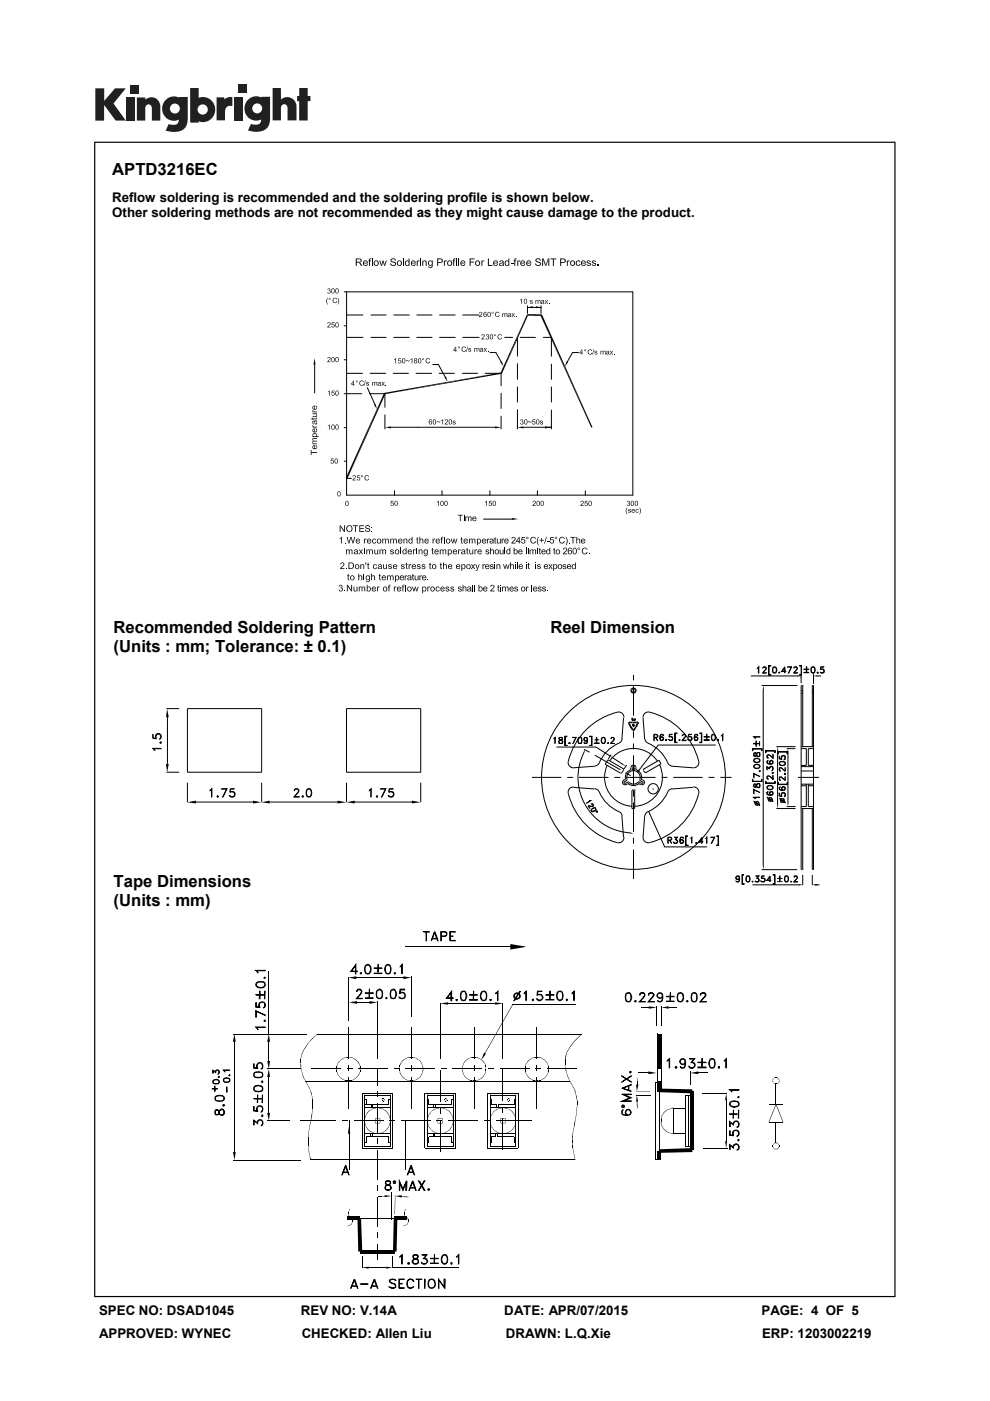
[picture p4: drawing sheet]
<svg xmlns="http://www.w3.org/2000/svg" width="210mm" height="297mm" viewBox="0 0 210 297" stroke-linecap="round" stroke-linejoin="round" font-family="sans-serif">
<defs><g id="words">
<g font-size="3.5">
<text x="23.8" y="37.1">APTD3216EC</text>
<text x="24.1" y="134.2">Recommended Soldering Pattern</text>
<text x="116.7" y="134.2">Reel Dimension</text>
<text x="24.1" y="138.2">(Units : mm; Tolerance: ± 0.1)</text>
<text x="24.1" y="188">Tape Dimensions</text>
<text x="24.1" y="192.1">(Units : mm)</text>
</g>
<g font-size="2.8">
<text x="23.8" y="42.8">Reflow soldering is recommended and the soldering profile is shown below.</text>
<text x="23.8" y="46">Other soldering methods are not recommended as they might cause damage to the product.</text>
<text x="21" y="278.7">SPEC NO: DSAD1045</text>
<text x="63.8" y="278.7">REV NO: V.14A</text>
<text x="107" y="278.7">DATE: APR/07/2015</text>
<text x="161.5" y="278.7">PAGE: 4 OF 5</text>
<text x="21" y="283.6">APPROVED: WYNEC</text>
<text x="64" y="283.6">CHECKED: Allen Liu</text>
<text x="107.3" y="283.6">DRAWN: L.Q.Xie</text>
<text x="161.6" y="283.6">ERP: 1203002219</text>
</g>
</g></defs>
<g fill="#231f20">
<path d="M20.2 18.7h1.9v2.7l2.3-2.7h2.3l-2.6 3.2 2.6 3.7h-2.2l-2.4-3.3v3.3h-1.9z"/>
<path d="M26.7 20.7h1.8v4.9h-1.8z"/>
<path d="M49.6 20.7h1.8v4.9h-1.8z"/>
<path d="M27.6 18h1.8v1.8h-1.8z"/>
<path d="M50.6 17.9h1.8v1.8h-1.8z"/>
<path d="M29 20.7h1.8v.4a1.9 1.9 0 0 1 2.2-.3 1.9 1.9 0 0 1 1 2v2.8h-1.8v-2.7a.7 .7 0 0 0-.7-.8 .7 .7 0 0 0-.7 .8v2.7h-1.8z"/>
<path d="M45.9 20.6h1.7v.5a2.02 2.02 0 0 1 1.7-.5v1.9h-.2a1.12 1.12 0 0 0-1.4 1.3v1.7h-1.8z"/>
<path d="M57.8 18.7h1.8v2.4a1.98 1.98 0 0 1 2.2-.3 1.98 1.98 0 0 1 1.1 2v2.7h-1.9v-2.6a.7 .7 0 0 0-.7-.8 .7 .7 0 0 0-.7 .8v2.6h-1.8z"/>
<path d="M63.5 18.7h1.8v1.6h.5v1.1h-.5v4.1h-1.8v-4.1h-.5v-1.1h.5z"/>
<path d="M40.3 18.7v7.3h1.8v-.3a2.63 2.63 0 0 0 3.5-2.5 2.63 2.63 0 0 0-3.5-2.5v-2zM41.9 23.2a1.1 1.1 0 0 1 2.2 0 1.1 1.1 0 0 1-2.2 0z"/>
<path d="M35.3 21a2.56 2.56 0 0 0-.6 3.3 2.56 2.56 0 0 0 3.2 1.1 1.09 1.09 0 0 1-1.5 1.1l-.6-.2-.7 1.4a5.3 5.3 0 0 0 3.8-.2 2.69 2.69 0 0 0 .9-2.4v-4.5h-1.8v.1l-.8-.2a2.44 2.44 0 0 0-1.9 .5zM36 23a1.06 1.06 0 0 1 2.1 0 1.06 1.06 0 0 1-2.1 0z"/>
<path d="M52.8 21a2.56 2.56 0 0 0-.6 3.3 2.56 2.56 0 0 0 3.2 1 1.09 1.09 0 0 1-1.5 1.1l-.7-.1-.6 1.4a5.3 5.3 0 0 0 3.7-.3 2.69 2.69 0 0 0 1-2.3v-4.6h-1.8v.2l-.9-.3a2.44 2.44 0 0 0-1.8 .6zM53.5 23a1.06 1.06 0 0 1 2.1 0 1.06 1.06 0 0 1-2.1 0z"/>
</g>
<g fill="#000">
<path d="M75.5 54.8l1.1 .1-.9 .1v.5h.9l-.9 .2v.7h-.2zM75.9 55.7h.5l.5 .7h-.3l-.5-.7zM76.2 55l.4-.1v.6h-.9l.7-.1v-.3zM77.1 55.4h.4l-.3 .3h.8v.2h-.8l.3 .3h-.4l-.1-.4zM77.1 55.4a.52 .52 0 0 1 .6-.2 .52 .52 0 0 1 .3 .5h-.8h.6l-.1-.3zM77.1 56.2l.9-.2a.54 .54 0 0 1-.9 .2zM78.3 54.9h.3l-.1 .3h.2v.2h-.2v1h-.2v-1h-.2zM78.3 54.9l.5-.1-.1 .2zM78.9 54.8h.2v1.6h-.2zM79.4 55.4h.4l-.3 .1v.3v.3l.3 .1h-.4l-.1-.1zM79.4 55.4l.5-.2a.61 .61 0 0 1 .4 .6 .61 .61 0 0 1-.5 .6l-.4-.2h.4a.45 .45 0 0 0 .3-.4 .45 .45 0 0 0-.3-.4zM80.5 55.2h.2l.2 .9-.1 .3z"/>
<path d="M81.2 55.2h.2l-.4 1.2h-.2zM81.4 55.2l.2 .9-.1 .3-.3-.9zM81.8 55.2h.2l-.3 1.2h-.2zM82.8 55.9h.2l.1 .2 .3 .1h-.5zM83 54.9l.5-.1 .4 .2-.8 .1-.1 .1 .2 .2a.61 .61 0 0 1 .8 .7 .73 .73 0 0 1-1.1 .1l.8-.1v-.3a.91 .91 0 0 1-.9-.7zM83.4 55h.5l.1 .2zM84.3 55.4h.4l-.3 .1v.3v.3l.3 .1h-.4l-.1-.1zM84.3 55.4l.5-.2a.61 .61 0 0 1 .5 .6 .61 .61 0 0 1-.6 .6l-.4-.2h.4a.45 .45 0 0 0 .4-.4 .45 .45 0 0 0-.4-.4zM85.5 54.8h.2v1.6h-.2zM86 55.3l.3-.1 .4 .2h-.3a.45 .45 0 0 0-.4 .4 .45 .45 0 0 0 .4 .4l.3 .1-.4 .1a.68 .68 0 0 1-.3-1.1zM86.4 56.2h.3zM86.7 54.8h.2v1.6l-.4-.2a.48 .48 0 0 0 .2-.4 .48 .48 0 0 0-.3-.4h.3z"/>
<path d="M87.3 55.4h.4l-.3 .3h.8v.2h-.9l.4 .3h-.4l-.2-.4zM87.3 55.4a.52 .52 0 0 1 .6-.2 .52 .52 0 0 1 .3 .5h-.8h.6l-.2-.3zM87.3 56.2l.9-.2a.54 .54 0 0 1-.9 .2zM88.4 55.2l.4 .2-.2 .2v.8h-.2zM88.7 55.3h.3l-.1 .1h-.3zM89.2 55.2h.1v1.2h-.1zM89.2 54.8h.1v.2h-.1zM89.6 55.2l.3 .2-.1 .2v.8h-.2zM89.8 55.4h.3zM89.8 55.3a.41 .41 0 0 1 .5-.1 .41 .41 0 0 1 .2 .5v.7h-.2v-.9zM90.8 56.5l.5 .2h-.4zM90.9 55.3l.4 .1-.3 .1 .1 .6 .7 .1-.5 .2a.62 .62 0 0 1-.4-1.1z"/>
<path d="M90.9 55.3l.4-.1 .3 .2zM90.9 56.7l.6-.1 .1-.4h.2l-.1 .4a.57 .57 0 0 1-.8 .1zM91.4 55.4l.4-.2v1h-.5a.47 .47 0 0 0 .3-.4 .47 .47 0 0 0-.2-.4zM92.7 54.8h.9l.3 .2h-1v.5l.9 .1-.9 .1v.7h-.2zM93.3 55h.6l-.1 .6-.9-.1h.7v-.4zM94.1 55.2l.5 .2-.2 .2-.1 .8h-.2zM94.4 55.3h.4l-.1 .1h-.4zM95 55.4h.4l-.3 .1-.1 .3 .1 .3 .3 .1h-.4l-.1-.1zM95 55.4l.5-.2a.61 .61 0 0 1 .4 .6 .61 .61 0 0 1-.5 .6l-.4-.2h.4a.45 .45 0 0 0 .3-.4 .45 .45 0 0 0-.3-.4zM96.2 54.9h.3l-.2 .3h.3v.2h-.3v1h-.2v-1h-.1zM96.2 54.9l.4-.1v.2zM96.8 55.2h.2v1.2h-.2z"/>
<path d="M96.8 54.8h.2v.2h-.2zM97.2 54.8h.2v1.6h-.2zM97.8 55.4h.4l-.3 .3h.8v.2h-.9l.4 .3h-.4l-.2-.4zM97.8 55.4a.52 .52 0 0 1 .6-.2 .52 .52 0 0 1 .3 .5h-.8h.6l-.2-.3zM97.8 56.2l.9-.2a.54 .54 0 0 1-.9 .2zM99.6 54.8h1.1v.2h-.9v.5h.8v.2h-.8v.7h-.2zM100.9 55.4h.4l-.3 .1v.3v.3l.3 .1h-.4l-.1-.1zM100.9 55.4l.5-.2a.61 .61 0 0 1 .4 .6 .61 .61 0 0 1-.5 .6l-.4-.2h.4a.45 .45 0 0 0 .3-.4 .45 .45 0 0 0-.3-.4zM102.1 55.2l.4 .2-.2 .2v.8h-.2zM102.4 55.3h.3v.1h-.4zM103.5 54.8h.2v1.4h.8v.2h-1zM104.7 55.4h.4l-.3 .3h.8v.2h-.8l.3 .3h-.4l-.1-.4z"/>
<path d="M104.7 55.4a.52 .52 0 0 1 .6-.2 .52 .52 0 0 1 .3 .5h-.8h.6l-.1-.3zM104.7 56.2l.9-.2a.54 .54 0 0 1-.9 .2zM106 55.4h.4l-.3 .2h-.2zM106 55.8h.6l-.5 .1v.2l.5 .2a.43 .43 0 0 1-.5 .1 .43 .43 0 0 1-.2-.4zM106 55.3a.57 .57 0 0 1 .7 0 .57 .57 0 0 1 .1 .8l.1 .3-.5-.2 .2-.4h-.6l.6-.2v-.1zM106.3 56.2h.4zM107.2 55.3l.3-.1 .3 .2h-.3a.45 .45 0 0 0-.3 .4 .45 .45 0 0 0 .3 .4l.3 .1-.4 .1a.68 .68 0 0 1-.2-1.1zM107.5 56.2h.3zM107.8 54.8h.2v1.6l-.4-.2a.48 .48 0 0 0 .2-.4 .48 .48 0 0 0-.3-.4h.3zM108.3 55.7h.6v.2h-.6zM109.1 54.9h.4l-.2 .3h.2v.2h-.2v1h-.2v-1h-.2zM109.1 54.9l.5-.1v.2z"/>
<path d="M109.7 55.2l.4 .2-.2 .2v.8h-.2zM110 55.3h.3v.1h-.4zM110.5 55.4h.4l-.3 .3h.8v.2h-.9l.4 .3h-.4l-.2-.4zM110.5 55.4a.52 .52 0 0 1 .6-.2 .52 .52 0 0 1 .3 .5h-.8h.6l-.2-.3zM110.5 56.2l.9-.2a.54 .54 0 0 1-.9 .2zM111.8 55.4h.3l-.3 .3h.9v.2h-.9l.4 .3h-.4l-.2-.4zM111.8 55.4a.52 .52 0 0 1 .5-.2 .52 .52 0 0 1 .4 .5h-.9h.7l-.2-.3zM111.8 56.2l.9-.2a.54 .54 0 0 1-.9 .2zM113.5 55.9h.2l.1 .2 .4 .1h-.6zM113.7 54.9l.5-.1 .4 .2-.8 .1v.1l.1 .2a.61 .61 0 0 1 .8 .7 .73 .73 0 0 1-1.1 .1l.8-.1 .1-.3a.91 .91 0 0 1-.9-.7zM114.1 55h.5l.1 .2zM115 54.8h.3l-.1 1.6h-.2z"/>
<path d="M115.3 54.8l.5 1.3-.1 .3-.5-1.4zM116.2 54.8h.3l-.7 1.6h-.1zM116.5 54.8v1.6h-.2v-1.3zM116.7 54.8h1.3v.2h-.5v1.4h-.2v-1.4h-.6zM118.8 54.8h.9l.2 .2h-.9v.5l.9 .1-.9 .1v.7h-.2zM119.4 55h.5v.6l-.9-.1h.7v-.4zM120.2 55.2l.4 .2-.2 .2v.8h-.2zM120.5 55.3h.3v.1h-.4zM121.1 55.4h.4l-.3 .1-.1 .3 .1 .3 .3 .1h-.4l-.1-.1zM121.1 55.4l.4-.2a.61 .61 0 0 1 .5 .6 .61 .61 0 0 1-.5 .6l-.4-.2h.4a.45 .45 0 0 0 .3-.4 .45 .45 0 0 0-.3-.4zM122.3 55.3l.4-.1 .3 .2h-.4a.48 .48 0 0 0-.2 .8h.2h-.3l-.2-.3zM122.3 56.2h.5l.1-.2h.2a.49 .49 0 0 1-.3 .4 .49 .49 0 0 1-.5-.2z"/>
<path d="M122.6 55.4h.4l.1 .2zM123.4 55.4h.3l-.3 .3h.9v.2h-.9l.4 .3h-.4l-.2-.4zM123.4 55.4a.52 .52 0 0 1 .5-.2 .52 .52 0 0 1 .4 .5h-.9h.7l-.2-.3zM123.4 56.2l.9-.2a.54 .54 0 0 1-.9 .2zM124.5 55.4h.4l-.3 .2 .6 .2 .1 .2a.5 .5 0 0 1-.8 .3l.4-.1 .2-.2a.53 .53 0 0 1-.6-.6zM124.4 56l.5 .2-.4 .1zM124.5 55.3a.5 .5 0 0 1 .8 .2zM125.6 55.4h.4l-.3 .2 .6 .2 .1 .2a.5 .5 0 0 1-.8 .3l.4-.1 .2-.2a.53 .53 0 0 1-.6-.6zM125.5 56l.5 .2-.4 .1zM125.6 55.3a.5 .5 0 0 1 .8 .2zM126.7 56.2h.2v.2h-.2zM66.7 75.9l.2 1.4h-.4z"/>
<path d="M69.5 61.2h.3l-.4 .2zM69.5 63.1v.1a1.25 1.25 0 0 0 .1 1.4 .93 .93 0 0 1-.1-1.5zM69.4 61.9l.4 .2h-.3zM69.7 61.6l.3 .1h-.3zM69.8 63.2h.1l-.1 .2 .3 .1-.4-.1zM69.5 61.2h.5v.4h-.3l.2-.3zM69.5 68.5l.3-.2 .3 .1-.5 .1v.2l-.2-.1zM69.5 75.8l.3-.1 .3 .1h-.5v.2h-.2zM69.8 63.2l.2-.1 .1 .4h-.2l.1-.2zM69.8 61.7h.2l.1 .3-.3 .2-.3-.1 .5-.1v-.2zM69.8 68.4l.3 .1a.63 .63 0 0 1-.5 .8h.5v.1h-.7l.6-.7zM69.8 75.8h.3a.63 .63 0 0 1-.5 .9h.5v.1h-.7l.6-.7z"/>
<path d="M70.4 75.8h.2a.51 .51 0 0 0-.2 .6 .51 .51 0 0 0 .5 .3 .52 .52 0 0 1-.7-.3 .52 .52 0 0 1 .2-.6zM70.4 61.2h.2a.51 .51 0 0 0-.2 .6 .51 .51 0 0 0 .5 .3 .52 .52 0 0 1-.7-.2 .52 .52 0 0 1 .2-.7zM70.3 69.1l.6 .2-.5 .1zM70.4 75.8l.3-.1a.72 .72 0 0 1 .2 1h-.2a.5 .5 0 0 0 .1-.6 .5 .5 0 0 0-.4-.3zM70.4 61.2l.3-.1a.72 .72 0 0 1 .2 1h-.2a.5 .5 0 0 0 .1-.5 .5 .5 0 0 0-.4-.4zM70.5 68.8h.4zM70.6 68.8h.3v.5h-.3l.3-.2zM70.4 68.3h.5v.2h-.4v.3h.4l-.6 .1zM70.7 63.3l.4-.2 .3 .2h-.3a.47 .47 0 0 0-.3 .8h.2l-.3 .1-.1-.3zM71.2 68.4h.2a.51 .51 0 0 0-.1 .6 .51 .51 0 0 0 .4 .3 .52 .52 0 0 1-.6-.2 .52 .52 0 0 1 .1-.7zM71.2 75.8h.2a.51 .51 0 0 0-.1 .6 .51 .51 0 0 0 .4 .3 .52 .52 0 0 1-.6-.3 .52 .52 0 0 1 .1-.6zM71.2 61.2h.2a.51 .51 0 0 0-.1 .6 .51 .51 0 0 0 .4 .3 .52 .52 0 0 1-.6-.2 .52 .52 0 0 1 .1-.7z"/>
<path d="M70.7 64.2l.8-.3a.49 .49 0 0 1-.8 .3zM71.1 63.3h.3l.1 .2zM71.3 68.4l.2-.1a.72 .72 0 0 1 .2 1h-.2a.5 .5 0 0 0 .2-.5 .5 .5 0 0 0-.5-.4zM71.3 75.8l.2-.1a.72 .72 0 0 1 .2 1h-.2a.5 .5 0 0 0 .2-.6 .5 .5 0 0 0-.5-.3zM71.3 61.2l.2-.1a.72 .72 0 0 1 .2 1h-.2a.5 .5 0 0 0 .2-.5 .5 .5 0 0 0-.5-.4zM71.6 63.1a.88 .88 0 0 1 0 1.5v-.1a1.25 1.25 0 0 0 0-1.4zM83.6 76.2h.3l-.3 .1zM83.7 76.2l.3-.3v1.1h-.1v-.8zM84.4 76.8l.6 .1-.5 .1zM84.6 76.4h.4zM84.8 76.4l.3 .1-.1 .4h-.2l.2-.2zM84.5 76h.6v.1h-.4l-.1 .3h.4l-.6 .1z"/>
<path d="M85.4 76.1h.2a.51 .51 0 0 0-.2 .5 .51 .51 0 0 0 .5 .3l-.1 .1a.52 .52 0 0 1-.6-.3 .52 .52 0 0 1 .2-.6zM85.4 76l.3-.1a.72 .72 0 0 1 .2 1h-.2a.5 .5 0 0 0 .1-.5 .5 .5 0 0 0-.4-.3zM86.1 76.5h.6l-.6 .1zM86.3 76.5l.6-.1-.2 .2zM87.1 76.2h.2l-.2 .1zM87.1 76.2l.4-.3v1.1h-.2v-.8zM87.9 76h.5l-.4 .1v.2l.4 .2-.4 .1v.2l.2 .1-.3 .1-.1-.2 .2-.4-.2-.2zM88.2 76.1h.2v.3h-.2l.1-.1zM88.2 76.5h.2l.1 .3-.3 .3-.3-.1 .5-.2v-.2zM88.8 76.1h.1a.51 .51 0 0 0-.1 .5 .51 .51 0 0 0 .4 .3v.1a.52 .52 0 0 1-.6-.3 .52 .52 0 0 1 .2-.6zM88.8 76l.3-.1a.72 .72 0 0 1 .1 1h-.1a.5 .5 0 0 0 .1-.5 .5 .5 0 0 0-.4-.3zM89.6 76h.1l-.1 .2 .3 .1-.4-.1z"/>
<path d="M89.6 76l.2-.1 .1 .4h-.2l.1-.2zM90.5 76l.3-.1 .3 .1-.3 .1a.47 .47 0 0 0-.3 .7l.3 .1h-.4l-.1-.2zM90.4 76.9l.8-.2a.49 .49 0 0 1-.8 .2zM90.8 76.1l.3-.1 .1 .2zM96.6 73.5h.1l-.4 .7h.6l-.2 .4h-.1v-.3h-.5zM96.7 73.5v.7h-.4h.3zM97.2 73.5l.2 .1-.2 .1 .3 .1h-.3zM97.2 73.5h.2l.1 .3h-.1l.1-.2zM98.1 73.6l.3-.1 .3 .1h-.3a.47 .47 0 0 0-.2 .8l.2 .1h-.3l-.2-.3zM98.1 74.5l.7-.2a.49 .49 0 0 1-.7 .2zM98.4 73.6h.3l.1 .2zM99.1 73.5h.2l-.5 1.1z"/>
<path d="M99.4 73.9h.2l-.1 .1 .5 .3-.1 .2h-.5l.4-.2a.37 .37 0 0 1-.4-.4zM99.3 74.3l.3 .2h-.2zM99.4 73.9l.3-.1 .2 .2zM100.6 73.8l.3 .1-.1 .7h-.2zM100.8 73.9h.2zM100.8 73.9l.2-.1 .2 .1zM101 73.9h.4l-.1 .1-.1 .6h-.1zM101.2 73.9h.5v.7h-.1l-.1-.7zM101.8 73.9h.3l-.2 .1h-.1zM101.9 74.2h.4l-.4 .1v.1l.4 .1h-.4zM101.7 66.3l.2-.2 .3 .1-.4 .1-.1 .1h-.1zM101.9 73.9h.5l.1 .7-.3-.1 .1-.3h-.4l.4-.1v-.2z"/>
<path d="M102.1 74.5h.2zM102 66.2l.3 .1a.63 .63 0 0 1-.5 .8h.5v.1h-.7l.6-.7zM102.2 71l.2-.1 .3 .1h-.4v.2h-.2zM102.7 66.2h.2l-.2 .3v.5l.5 .1-.4 .1a.69 .69 0 0 1-.1-1zM102.5 71h.3a.63 .63 0 0 1-.5 .8h.5v.2h-.7l.6-.8zM102.6 73.8h.2l.5 .8h-.2zM102.9 74.2v.1l-.2 .3h-.1zM102.7 66.2a.33 .33 0 0 1 .3-.1 .33 .33 0 0 1 .2 .3zM102.7 66.6l.2-.1 .3 .1zM103.1 71h.3l-.3 .1zM102.9 66.6h.3v.5h-.3l.2-.3zM103 71.7l.4 .2h-.3z"/>
<path d="M103.1 73.8h.2l-.3 .4zM103.3 71.3l.4 .1h-.4zM103.1 71h.5v.3h-.3l.2-.2zM103.5 74.4h.1v.2h-.1zM103.5 66.2h.2a.51 .51 0 0 0-.2 .6 .51 .51 0 0 0 .5 .3 .52 .52 0 0 1-.7-.2 .52 .52 0 0 1 .2-.7zM103.4 71.4h.3l.1 .3-.4 .3-.3-.1 .5-.1v-.2zM103.5 66.2l.3-.1a.72 .72 0 0 1 .2 1h-.2a.5 .5 0 0 0 .1-.5 .5 .5 0 0 0-.4-.4zM104 71h.2a.51 .51 0 0 0-.2 .5 .51 .51 0 0 0 .5 .4 .52 .52 0 0 1-.6-.3 .52 .52 0 0 1 .1-.6zM104 70.9h.3a.72 .72 0 0 1 .2 1h-.2a.5 .5 0 0 0 .2-.6 .5 .5 0 0 0-.5-.3zM104.3 66.2h.2l-.1 .2h.2h-.3zM104.3 66.2l.2-.1 .1 .3h-.1l.1-.2zM104.8 70.9h.2l-.1 .2 .2 .1-.3-.1z"/>
<path d="M104.8 70.9h.2l.1 .3h-.1l.1-.2zM105.2 66.2l.3-.1 .3 .1h-.3a.47 .47 0 0 0-.2 .8l.2 .1h-.3l-.2-.3zM105.2 67.1l.8-.2a.49 .49 0 0 1-.8 .2zM105.5 66.2h.3l.1 .2zM105.7 71l.3-.2 .3 .2h-.3a.47 .47 0 0 0-.2 .8l.2 .1h-.3l-.2-.3zM111.8 66.6l-5.3 12.6-.3-.2zM105.7 71.9l.8-.3a.49 .49 0 0 1-.8 .3zM106 71h.3l.2 .2zM111.8 66.6l.2 .4-5.5 12.2zM106.6 66.4l.2 .1-.1 .7h-.1zM106.7 66.5h.2zM106.1 76.8l.4-.2 .3 1.1z"/>
<path d="M106.7 66.5l.2-.1 .2 .1zM107 66.5h.3l-.1 .1v.6h-.2zM107.2 66.5h.4v.7h-.1v-.6zM107.8 66.5h.3l-.3 .2-.1-.1zM107.8 66.8h.4l-.3 .1v.2h.3l-.4 .1zM107.8 66.5h.5l.1 .7-.3-.1 .1-.3h-.4l.4-.1v-.1zM108 67.1h.3zM108.5 66.4h.2l.5 .8h-.1zM108.8 66.8l.1 .1-.2 .3h-.2zM109.1 66.4h.1l-.3 .4zM109.4 67.1h.1v.1h-.1zM110.3 63.6h.2l-.2 .1z"/>
<path d="M110.3 63.6l.4-.3v1.1h-.2v-.8zM111.2 63.4h.2a.51 .51 0 0 0-.2 .6 .51 .51 0 0 0 .5 .3 .52 .52 0 0 1-.6-.2 .52 .52 0 0 1 .1-.7zM111.2 63.4l.3-.1a.72 .72 0 0 1 .2 1h-.2a.5 .5 0 0 0 .2-.5 .5 .5 0 0 0-.5-.4zM112.4 63.7h.3l-.2 .1 .5 .4-.1 .2h-.5l.4-.2a.37 .37 0 0 1-.4-.5zM112.3 64.2l.4 .1h-.3zM112.4 63.7l.3-.1 .3 .2zM111.9 65.2l1.1-.3v.5zM113.6 64.9l1.1 .3-1.1 .2zM113.6 63.6l.2 .1-.1 .7h-.1zM113.7 63.7h.2zM113.7 63.7l.3-.1 .2 .1zM114 63.8l.4-.1-.2 .1v.6h-.2z"/>
<path d="M114.2 63.7h.4v.7h-.1v-.6zM114.7 67l11 23.6-.3 .1zM114.8 63.7h.3l-.2 .2h-.2zM114.8 64h.5l-.4 .1v.2h.4l-.5 .1zM114.9 66.6l10.8 24-11-23.6zM114.8 63.7h.6v.7l-.3-.1 .2-.3h-.5l.5-.1-.1-.1zM115 64.3h.3zM115.5 63.6h.2l.6 .8h-.2zM115.8 64l.1 .1-.2 .3h-.2zM116.1 63.6h.1l-.2 .4zM116.4 64.3h.2v.1h-.2zM120.2 76.6l.3 .2-.7 .9z"/>
<path d="M123.4 74.1h.1l-.5 .7h.7l-.2 .4h-.1v-.3h-.5zM123.5 74.1v.7h-.5h.4zM124 74.1h.1l-.1 .2 .3 .1h-.4zM124 74.1h.2l.1 .3h-.2l.1-.2zM124.8 74.2l.4-.1 .3 .1h-.3a.47 .47 0 0 0-.3 .8l.2 .1h-.3l-.1-.3zM124.8 75.1l.8-.2a.49 .49 0 0 1-.8 .2zM125.2 74.2h.3l.1 .2zM125.9 74.1h.1l-.4 1.1zM126.1 74.5h.3l-.2 .1 .5 .3-.1 .2h-.5l.5-.2a.37 .37 0 0 1-.5-.4zM126.1 74.9l.3 .2h-.3zM126.1 74.4h.3l.3 .2zM127.4 74.4l.2 .1-.1 .7h-.1z"/>
<path d="M127.5 74.5h.2zM127.5 74.4h.3l.2 .1zM127.8 74.5h.4l-.2 .1v.6h-.1zM128 74.5h.4l.1 .7h-.2v-.7zM128.6 74.5h.3l-.2 .1h-.2zM128.6 74.8h.5l-.4 .1v.1l.4 .1h-.5zM128.6 74.5h.6v.7l-.3-.1 .2-.3h-.5l.5-.1-.1-.2zM128.8 75.1h.3zM129.3 74.4h.2l.6 .8h-.2zM129.6 74.8l.1 .1-.2 .3h-.2zM129.9 74.4h.1l-.2 .4zM130.2 75h.2v.2h-.2z"/>
<path d="M65.9 95.4h.2v.5h1.1v.1h-1.1v.5h-.2zM65.9 88.7h.4v-.1l.1 .1h.7v.2l-.8 .1zM66.3 94.6l.4-.2v.7v-.6l-.2 .1-.1 .5zM66.3 93.6l.1-.1v.5zM66.3 93l.9-.1v.1l-.7 .1-.1 .4zM66.5 91.9h.6l.2 .3-.1 .3-.2-.4-.2-.1-.3 .1-.1 .4-.1-.3zM66.3 91l.4-.2v.7v-.5l-.2 .1-.1 .5zM66.3 90.1l.2 .1-.1 .3zM66.4 89.2l.8-.1-.1 .4-.3-.2v.6l-.2-.6-.2 .1v.5l-.1-.4zM66.3 86.9h.2l-.1 .4zM66.3 86.2l.4-.2v.7v-.5h-.2l-.1 .6zM66.4 93.9l.8 .1v.2h-.9z"/>
<path d="M66.4 92.4a.42 .42 0 0 0 .7-.1v.2h.5v.2h-1.3zM66.4 90.3l.2 .1 .6 .1v.1h-.9zM66.3 88.3l.8-.1v-.4l.2 .2-.2 .4h-.8zM66.3 87.7h.9v.1l-.1 .1-.8-.1zM66.4 87.1l.2 .1 .6 .1v.1h-.9zM66.4 92.3v.2zM66.4 93.8v.2zM66.4 89.6l.2 .4-.2-.1zM66.7 94.4h.1v.7l.3-.3v.3l-.2 .1-.5-.1v-.3l.3 .3zM66.7 90.8h.1v.7l.3-.3v.4l-.2 .1-.5-.1v-.3l.3 .2zM66.7 86h.1v.7l.3-.3v.4l-.2 .1-.5-.1v-.4l.3 .3zM66.4 93.2l.1 .2 .7 .1v.1l-.8 .1z"/>
<path d="M66.8 89.3l.1 .5h.2l.1-.4 .1 .3-.3 .3-.2-.1zM67 94.4a.46 .46 0 0 1 .1 .7zM67 90.8a.46 .46 0 0 1 .1 .8zM67 86a.46 .46 0 0 1 .1 .8zM67.1 87.8v.3zM67.1 88.6h.2l-.2 .3zM67.1 89.3v.3zM69.5 90.3l.3-.1-.3 .2zM69.5 83.1l.3-.1-.3 .2zM69.6 90.2l.3-.2v1.1h-.1v-.9zM69.6 83l.3-.2v1.1h-.1v-.9zM70.1 98l.6 .2h-.5z"/>
<path d="M70.4 90.1h.2a.51 .51 0 0 0-.2 .6 .51 .51 0 0 0 .5 .3 .52 .52 0 0 1-.7-.2 .52 .52 0 0 1 .2-.7zM70.3 83.6l.6 .2h-.5zM70.3 97.6h.4zM70.4 90.1l.3-.1a.72 .72 0 0 1 .2 1h-.2a.5 .5 0 0 0 .1-.6 .5 .5 0 0 0-.4-.3zM70.5 83.2l.4 .1zM70.5 97.7h.3l-.1 .5h-.2l.2-.3zM70.2 97.2h.6v.1h-.5v.3l.4 .1-.6 .1zM70.6 83.3h.3v.5h-.3l.3-.3zM70.4 82.8h.5v.1h-.4v.3l.4 .1-.6 .1zM71.1 97.3h.1a.51 .51 0 0 0-.1 .6 .51 .51 0 0 0 .5 .3h-.1a.52 .52 0 0 1-.6-.2 .52 .52 0 0 1 .2-.7zM71.2 90.1h.2a.51 .51 0 0 0-.1 .6 .51 .51 0 0 0 .4 .3 .52 .52 0 0 1-.6-.2 .52 .52 0 0 1 .1-.7zM71.2 82.9h.2a.51 .51 0 0 0-.1 .6 .51 .51 0 0 0 .4 .3 .52 .52 0 0 1-.6-.2 .52 .52 0 0 1 .1-.7z"/>
<path d="M71.1 97.3l.3-.1a.72 .72 0 0 1 .2 1h-.2a.5 .5 0 0 0 .1-.6 .5 .5 0 0 0-.4-.3zM71.3 90.1l.2-.1a.72 .72 0 0 1 .2 1h-.2a.5 .5 0 0 0 .2-.6 .5 .5 0 0 0-.5-.3zM71.3 82.9l.2-.1a.72 .72 0 0 1 .2 1h-.2a.5 .5 0 0 0 .2-.5 .5 .5 0 0 0-.5-.4zM75 80.7h.1l-.5 .7h.6l-.1 .4h-.2v-.3h-.4zM75.1 80.7v.7h-.5h.3zM75.5 80.7h.2l-.1 .2 .2 .1h-.3zM75.5 80.7h.2l.1 .3h-.1l.1-.2zM76.4 80.8l.3-.1 .3 .1h-.3a.47 .47 0 0 0-.2 .8l.2 .1h-.3l-.2-.3zM76.4 81.7l.8-.2a.49 .49 0 0 1-.8 .2zM76.7 80.8h.3l.2 .2zM77.5 80.7h.1l-.4 1.1zM77.7 81.1h.2l-.1 .1 .5 .3-.1 .2h-.5l.4-.2a.37 .37 0 0 1-.4-.4z"/>
<path d="M77.6 81.5l.4 .2h-.3zM77.7 81.1l.3-.1 .3 .2zM78.9 81l.3 .1-.1 .7h-.2zM79.1 81.1h.2zM79.1 81.1l.2-.1 .2 .1zM79.4 81.1h.3l-.1 .1v.6h-.2zM79.4 85.8l.3-.1 .2 1.1zM79.6 81.1h.4v.7h-.1v-.7zM80.2 81.1h.2l-.2 .1h-.1zM80.2 81.4h.4l-.4 .1 .1 .1 .3 .1h-.4zM80.2 81.1h.5l.1 .7-.3-.1 .1-.3h-.4l.4-.1v-.2zM80.4 81.7h.2z"/>
<path d="M80.9 81h.2l.5 .8h-.1zM81.2 81.4l.1 .1-.2 .3h-.2zM81.5 83.3l24.7-4.3-24.5 4.6zM81.4 81h.2l-.3 .4zM81.7 83.6l24.5-4.6 .3 .2zM81.8 81.6h.1v.2h-.1zM81.6 90.6l1.3-.2v.4zM91.1 89h.2l-.2 .2v.6l.5 .1-.4 .1a.69 .69 0 0 1-.1-1zM91.1 89a.33 .33 0 0 1 .3-.1 .33 .33 0 0 1 .2 .3zM91.1 89.4l.2-.1 .3 .1zM91.3 89.4h.3v.5h-.3l.2-.4zM91.9 89h.2a.51 .51 0 0 0-.2 .6 .51 .51 0 0 0 .5 .3 .52 .52 0 0 1-.7-.2 .52 .52 0 0 1 .2-.7z"/>
<path d="M91.9 89l.3-.1a.72 .72 0 0 1 .2 1h-.2a.5 .5 0 0 0 .1-.6 .5 .5 0 0 0-.4-.3zM92.6 89.4h.6l-.6 .2zM92.8 89.5l.6-.2-.2 .3zM93.6 89.2l.2-.1-.2 .2zM93.7 89.1l.3-.2v1.1h-.2v-.9zM94.4 89l.3-.1 .3 .1-.5 .1v.1h-.2zM94.3 80l.3-.2 .3 1.1zM94.7 89h.3a.63 .63 0 0 1-.5 .9h.5v.1h-.7l.6-.7zM95.3 89h.2a.51 .51 0 0 0-.2 .6 .51 .51 0 0 0 .5 .3h-.1a.52 .52 0 0 1-.6-.2 .52 .52 0 0 1 .2-.7zM95.3 89l.3-.1a.72 .72 0 0 1 .2 1h-.2a.5 .5 0 0 0 .1-.6 .5 .5 0 0 0-.4-.3zM96.1 89.3h.2l-.1 .1 .5 .3-.1 .2h-.5l.4-.2a.37 .37 0 0 1-.4-.4zM96 89.8l.3 .1h-.2z"/>
<path d="M96.1 89.3l.3-.1 .2 .2zM105 90.4l1.3 .2-1.3 .2zM110.4 89h.3l-.4 .2zM110.3 89.7l.4 .2h-.3zM110.6 89.4l.3 .1h-.3zM110.4 89h.5v.4h-.3l.2-.3zM110.7 89.5h.2l.1 .2-.3 .3-.3-.1 .5-.1v-.2zM109.8 90.6l1.2-.2v.4zM111.3 89h.2a.51 .51 0 0 0-.2 .6 .51 .51 0 0 0 .5 .3 .52 .52 0 0 1-.7-.2 .52 .52 0 0 1 .2-.7zM111.3 89l.3-.1a.72 .72 0 0 1 .2 1h-.2a.5 .5 0 0 0 .1-.6 .5 .5 0 0 0-.4-.3zM112 89.4h.6l-.6 .2zM112.2 89.5l.6-.2-.2 .3z"/>
<path d="M112.9 89.7l.6 .2h-.5zM113 89.3h.5zM113.2 89.4h.3v.5h-.3l.2-.3zM113 88.9h.5v.1h-.4l-.1 .3 .5 .1-.6 .1zM113.8 89h.2a.51 .51 0 0 0-.1 .6 .51 .51 0 0 0 .4 .3 .52 .52 0 0 1-.6-.2 .52 .52 0 0 1 .1-.7zM113.8 89l.3-.1a.72 .72 0 0 1 .2 1h-.2a.5 .5 0 0 0 .2-.6 .5 .5 0 0 0-.5-.3zM114.6 89.3h.3l-.2 .1 .5 .3-.1 .2h-.5l.4-.2a.37 .37 0 0 1-.4-.4zM114.5 89.8l.4 .1h-.3zM114.6 89.3l.3-.1 .3 .2zM115.6 90.4l1.4 .2-1.4 .2zM71.7 104.2l.1 .1a.51 .51 0 0 0-.1 .5 .51 .51 0 0 0 .4 .3v.1a.52 .52 0 0 1-.6-.3 .52 .52 0 0 1 .2-.7zM71.7 104.2l.3-.1a.72 .72 0 0 1 .1 1h-.1a.5 .5 0 0 0 .1-.5 .5 .5 0 0 0-.4-.3z"/>
<path d="M72 114.2l.4-.1-.4 .2zM72.1 111.4h.1v1.4h-.1zM72.2 111.4l.8 1.1v.3l-.8-1.1zM72.1 114.1l.4-.3v1.4h-.1v-1.1zM72.2 119.4l.4-.2 .4 .2-.6 .1-.1 .2h-.1zM72.6 119.4h.4a1.1 1.1 0 0 1-.6 1.1h.7v.1h-1l.8-.9v-.2zM73.1 115h.2v.2h-.2zM73 111.4h.2v1.4h-.2zM81.5 83.3l-7.8 18.2-.4-.2zM73.4 106.3h.1a.51 .51 0 0 0-.1 .5 .51 .51 0 0 0 .4 .4 .52 .52 0 0 1-.6-.3 .52 .52 0 0 1 .2-.6zM73.4 116.5l.3 .2-.1 .8h-.2zM73.6 116.6h.2z"/>
<path d="M73.4 106.3l.3-.1a.72 .72 0 0 1 .1 1h-.2a.5 .5 0 0 0 .2-.6 .5 .5 0 0 0-.4-.3zM73.7 111.5h.4a.57 .57 0 0 0-.5 .6 .57 .57 0 0 0 .5 .5h.4l-.4 .2a.73 .73 0 0 1-.6-.5 .73 .73 0 0 1 .2-.8zM81.5 83.3l.2 .3-8 17.9zM73.5 113.8h.2l.3 1.2-.1 .2zM73.6 116.6l.3-.1 .2 .2zM73.7 111.5a.72 .72 0 0 1 1 .1 .72 .72 0 0 1-.2 1h-.4a.57 .57 0 0 0 .5-.5 .57 .57 0 0 0-.5-.6zM73.9 116.7l.5-.1-.2 .1v.8h-.2zM73.9 119.3l1 .1h-.8v1.1h.8l-1 .1zM74.2 116.6a.32 .32 0 0 1 .4-.1 .32 .32 0 0 1 .2 .3v.7h-.2v-.8zM74.3 113.8h.2l-.4 1.4h-.2zM74.5 113.8l.4 1.2-.1 .2-.4-1.2zM74.4 119.4l.5 .1a.9 .9 0 0 1 0 1h-.8l.6-.1 .2-.3-.2-.6z"/>
<path d="M74.8 100.9l.3-.1 .3 .1h-.4l-.1 .2h-.1zM75.1 116.6h.4l-.3 .2h-.1zM75.1 117h.6l-.4 .1-.1 .2 .5 .1-.6 .1-.1-.2zM75.1 113.8h.2l-.4 1.4h-.1zM75.1 100.9h.3a.63 .63 0 0 1-.5 .8h.6v.1h-.8l.6-.7zM75.4 119.8h.3l-.2 .1-.1 .3 .3 .3h-.3l-.1-.2zM75.2 116.6l.4-.1a.97 .97 0 0 1 .4 1l-.5-.1 .2-.4h-.5l.5-.1v-.2zM75.4 117.4h.3zM75.6 114.3h.3l-.3 .3h.8v.2h-.8l.3 .3h-.3l-.1-.5zM75.4 119.8l.4-.2a.54 .54 0 0 1 .4 .6 .54 .54 0 0 1-.4 .5l-.4-.2 .6-.1v-.5zM75.7 101.6l.6 .2h-.5zM75.6 114.3a.46 .46 0 0 1 .5-.1 .46 .46 0 0 1 .3 .4h-.8h.6l-.1-.2z"/>
<path d="M74.8 111.4h1.1v.1h-.4v1.3h-.2v-1.3h-.5zM75.9 101.2h.4zM75.6 115.1l.8-.1a.48 .48 0 0 1-.8 .1zM76.1 116.5h.2l.7 1h-.2zM76 101.2l.4 .1-.1 .5h-.3l.3-.3zM75.8 100.8h.6v.1h-.5v.3h.4l-.6 .1zM76.4 117l.1 .1-.2 .4h-.2zM76.4 119.6l.4 .2-.2 .1v.7h-.2zM76.6 119.8h.3zM76.6 100.8h.2l-.1 .2 .2 .1-.3-.1zM76.6 100.8l.2-.1 .1 .4h-.1l.1-.2zM76.6 119.7a.36 .36 0 0 1 .5 0 .36 .36 0 0 1 .2 .3v.6h-.2v-.7z"/>
<path d="M76.8 116.5h.2l-.4 .5-.1-.1zM77.2 116.5h.2v1h-.2zM77.2 116.1h.2v.2h-.2zM76.2 111.4h1v.1h-.8v.5h.8v.1h-.8v.5h.8v.2h-1zM77.2 114.2l.4 .2-.2 .1v.7h-.2zM77.5 119.3h.2l-.1 .4zM77.5 114.2l.2 .1v.1h-.4zM77.4 112.3l.6 .3h-.5zM77.5 100.8l.3-.1 .3 .2h-.3a.47 .47 0 0 0-.2 .7l.2 .1-.3 .1-.2-.3zM77.7 116.5l.3 .2-.1 .8h-.2zM77.9 116.6h.2zM77.9 114.3h.4l-.3 .3h.7v.2h-.7l.3 .3h-.4l-.1-.5z"/>
<path d="M77.6 111.5l.4-.1 .4 .1h-.5l-.3 .3 .8 .4 .1 .4a.67 .67 0 0 1-1 0h.7l.1-.3a.81 .81 0 0 1-.8-.6zM77.5 101.8l.8-.3a.49 .49 0 0 1-.8 .3zM77.8 100.9h.3l.2 .2zM78 119.4l.2-.1v.3h.1l-.1 .2 .1 .7h-.3v-.7h-.1zM77.9 116.6l.3-.1 .3 .2zM78 114.3a.46 .46 0 0 1 .5-.1 .46 .46 0 0 1 .2 .4h-.7h.6l-.1-.2zM78 111.5h.4l.1 .3zM78.2 116.7l.5-.1-.2 .1v.8h-.2zM77.9 115.1l.8-.1a.48 .48 0 0 1-.8 .1zM78.5 116.6a.32 .32 0 0 1 .4-.1 .32 .32 0 0 1 .2 .3v.7h-.2v-.8zM78.8 112.6h.2v.2h-.2zM78.8 111.8h.2v.2h-.2z"/>
<path d="M79.1 114.3l.3-.1 .3 .1-.5 .1v.6l.2 .1h-.4l-.1-.2zM79.2 119.7l.4-.1 .3 .2-.6 .1v.5l.3 .1h-.4l-.1-.2zM79.4 116.5h.2v.9h.4l-.4 .1-.2-.1zM79 115.1l.8-.2a.44 .44 0 0 1-.8 .2zM79.4 114.3h.3l.1 .2zM79.6 119.8h.3l.1 .1zM79.8 117.4h.3zM80.1 114.3h.3l-.2 .2-.1 .2 .3 .4h-.3l-.2-.2zM80.2 119.8h.4l-.3 .1h-.2zM80 116.5h.2v1l-.3-.1zM80.1 114.3l.4-.1a.54 .54 0 0 1 .4 .5 .54 .54 0 0 1-.5 .6l-.3-.2 .5-.1v-.5zM80.2 119.7l.5-.1a.97 .97 0 0 1 .3 1l-.4-.1 .2-.4h-.5l.5-.1-.1-.2z"/>
<path d="M80.5 116.5l.3 .2-.1 .8h-.2zM80.7 116.6h.2zM80.7 116.6l.3-.1 .2 .2zM81.1 114.2l.3 .2-.1 .8h-.2zM81.3 114.3h.2zM81 116.7l.5-.1-.2 .1v.8h-.2zM81.3 119.6h.1l.1 .9 .4 .1h-.4l-.2-.1zM81.3 114.3l.3-.1 .2 .2zM81.3 116.6a.32 .32 0 0 1 .4-.1 .32 .32 0 0 1 .2 .3v.7h-.2v-.8zM81.6 114.4l.5-.1-.2 .1v.8h-.2zM81.9 119.6h.2v1l-.3-.1zM81.9 114.3a.32 .32 0 0 1 .4-.1 .32 .32 0 0 1 .2 .3v.7h-.2v-.8z"/>
<path d="M82.4 119.7l.3 .1-.2 .1 .6 .4a.45 .45 0 0 1-.7 .2h.4l.1-.2a.47 .47 0 0 1-.5-.6zM82.4 119.7a.44 .44 0 0 1 .7 .2zM82.8 116.6h.3l-.2 .2 .7 .4a.45 .45 0 0 1-.8 .2h.4l.2-.2a.47 .47 0 0 1-.6-.6zM82.7 117.2l.4 .2h-.3zM82.8 114.2l.3 .2-.1 .8h-.2zM82.8 107l.6 .2h-.5zM83 114.3h.2zM82.8 116.6a.44 .44 0 0 1 .7 .2zM83 106.6h.4zM83 114.3l.3-.1 .2 .2zM83.2 106.7h.3l-.1 .5h-.2l.2-.3zM83.5 119.8h.3l-.3 .2 .7 .1 .1 .1h-.8l.3 .3h-.3l-.2-.5z"/>
<path d="M82.9 106.2h.6v.1h-.5v.3h.4l-.6 .2zM83.3 114.4l.5-.1-.2 .1v.8h-.2zM83.8 106.3h.1a.51 .51 0 0 0-.1 .5 .51 .51 0 0 0 .5 .4h-.1a.52 .52 0 0 1-.6-.3 .52 .52 0 0 1 .2-.6zM83.5 119.7a.46 .46 0 0 1 .5 0 .46 .46 0 0 1 .2 .4l-.7-.1h.6l-.1-.2zM83.6 114.3a.32 .32 0 0 1 .3-.1 .32 .32 0 0 1 .3 .3v.7h-.2v-.8zM83.9 116.6h.3l-.2 .2-.1 .2 .3 .4h-.3l-.1-.2zM83.8 106.3l.3-.1a.72 .72 0 0 1 .2 1h-.2a.5 .5 0 0 0 .1-.6 .5 .5 0 0 0-.4-.3zM83.9 116.6l.4-.1a.54 .54 0 0 1 .4 .5 .54 .54 0 0 1-.5 .5l-.3-.1 .5-.1v-.6zM84.6 114.3h.3l-.3 .3h.7l.1 .2h-.8l.3 .3h-.3l-.2-.5zM84.6 114.3a.46 .46 0 0 1 .5-.1 .46 .46 0 0 1 .2 .4h-.7h.6l-.1-.2zM84.9 116.1h.2v1.4h-.2zM85.1 119.7l.3 .1-.2 .1 .6 .4a.45 .45 0 0 1-.7 .2h.4l.1-.2a.47 .47 0 0 1-.5-.6z"/>
<path d="M84.6 115.1l.7-.1a.48 .48 0 0 1-.7 .1zM85.1 119.7a.44 .44 0 0 1 .7 .2zM85.6 114.2l.3 .2-.1 .1v.7h-.2zM85.8 114.3h.2zM85.5 116.6l.3-.1 .3 .1h-.3a.45 .45 0 0 0-.2 .7l.4 .1-.3 .1a.6 .6 0 0 1-.2-.9zM85.8 117.4h.3zM85.8 114.3a.36 .36 0 0 1 .4-.1 .36 .36 0 0 1 .2 .4v.6h-.2v-.7zM86.1 116.1h.1v1.4l-.3-.1a.43 .43 0 0 0-.1-.8h.3zM86.1 119.4l.2-.1v.3h.2l-.2 .2 .1 .7h-.3v-.7h-.1zM86.6 116.6h.3l-.3 .3h.8v.2h-.8l.3 .3h-.3l-.1-.5zM86.7 119.6l.3 .2-.1 .1v.7h-.2zM86.6 116.6a.46 .46 0 0 1 .5-.1 .46 .46 0 0 1 .3 .4h-.8h.6l-.1-.2z"/>
<path d="M86.8 114.3l.2-.1 .3 .1h-.2a.45 .45 0 0 0-.2 .7l.4 .1-.3 .2a.6 .6 0 0 1-.2-1zM86.9 119.7h.3v.1h-.4zM87.1 115.1h.2zM86.6 117.4l.8-.1a.48 .48 0 0 1-.8 .1zM87.4 119.8h.4l-.3 .2 .7 .1v.1h-.7l.3 .3h-.4l-.1-.5zM87.3 113.8h.2v1.4l-.3-.1a.43 .43 0 0 0-.1-.8h.2zM87.6 116.5l.4 .2-.2 .1v.7h-.2zM87.5 119.7a.46 .46 0 0 1 .4 0 .46 .46 0 0 1 .3 .4l-.7-.1h.6l-.1-.2zM87.9 116.5h.3l-.1 .2h-.3zM88.3 116.5h.2v1h-.2zM88.3 116.1h.2v.2h-.2zM88.5 119.7l.3 .1-.2 .1 .6 .4a.45 .45 0 0 1-.7 .2h.4l.1-.2a.47 .47 0 0 1-.5-.6z"/>
<path d="M88.4 114l.2-.1v.3h.1l-.1 .2 .1 .7h-.3v-.7h-.1zM88.4 115.1h.3l.1 .1zM88.5 119.7a.44 .44 0 0 1 .7 .2zM88.8 116.5l.3 .2-.1 .1v.7h-.2zM89 116.6h.2zM89 113.8h.1v.5h.3l-.2 .2-.1 .7h-.1zM89 116.6a.36 .36 0 0 1 .4-.1 .36 .36 0 0 1 .2 .4v.6h-.2v-.7zM89.2 114.3a.36 .36 0 0 1 .4-.1 .36 .36 0 0 1 .2 .4v.6h-.2v-.8zM89.5 119.7l.3 .1-.2 .1 .6 .4a.45 .45 0 0 1-.7 .2h.4l.1-.2a.47 .47 0 0 1-.5-.6zM89.5 119.7a.44 .44 0 0 1 .7 .2zM89.9 117.6l.4 .2h-.4zM90 116.6h.3l-.2 .2v.5l.6 .1-.4 .1a.55 .55 0 0 1-.3-.9z"/>
<path d="M90.1 114.3h.4l-.3 .3h.7v.2h-.7l.3 .3h-.4l-.1-.5zM90 116.6l.3-.1 .3 .1zM90.2 114.3a.46 .46 0 0 1 .5-.1 .46 .46 0 0 1 .2 .4h-.7h.6l-.1-.2zM89.9 117.8l.6-.1v-.3h.2l-.1 .4-.2 .1zM90.4 116.6l.3-.1v.9h-.4a.41 .41 0 0 0 .3-.4 .41 .41 0 0 0-.2-.4zM90.1 115.1l.8-.1a.48 .48 0 0 1-.8 .1zM91.1 119.4l.2-.1v.3h.2l-.2 .2 .1 .7h-.3v-.7h-.1zM91.7 119.8h.4l-.3 .1v.3l.3 .3h-.4l-.1-.2zM91.6 116.3l.2-.1v.3h.2l-.2 .1 .1 .8h-.3v-.8h-.1zM91.8 114.2l.3 .2-.1 .1-.1 .7h-.1zM91.6 117.4h.4v.1zM91.7 119.8l.5-.2a.54 .54 0 0 1 .4 .6 .54 .54 0 0 1-.5 .5l-.4-.2 .6-.1v-.5z"/>
<path d="M92 114.2l.3 .1-.1 .1h-.3zM92.3 116.6h.3l-.3 .3h.8v.2h-.8l.3 .3h-.3l-.2-.5zM92.5 114.3h.4l-.3 .3h.7v.2h-.7l.3 .3h-.4l-.1-.5zM92.3 116.6a.46 .46 0 0 1 .5-.1 .46 .46 0 0 1 .3 .4h-.8h.6l-.1-.2zM92.6 106.4h.3l-.3 .2zM92.5 114.3a.46 .46 0 0 1 .5-.1 .46 .46 0 0 1 .3 .4h-.7h.5l-.1-.2zM92.3 117.4l.7-.1a.48 .48 0 0 1-.7 .1zM92.7 106.4l.3-.2v1.1h-.1v-.9zM92.5 115.1l.8-.1a.48 .48 0 0 1-.8 .1zM93.3 116.5l.3 .2-.1 .8h-.2zM93.5 116.6h.2zM93.5 106.3h.2a.51 .51 0 0 0-.2 .5 .51 .51 0 0 0 .5 .4 .52 .52 0 0 1-.6-.3 .52 .52 0 0 1 .1-.6z"/>
<path d="M93.4 119.4l.2-.1v.3h.1l-.1 .2 .1 .7h-.3v-.7h-.1zM93.6 114h.3l-.1 .2h.1v.2h-.1v.8h-.2v-.8h-.2zM93.5 116.6l.3-.1 .2 .2zM93.5 106.3l.3-.1a.72 .72 0 0 1 .2 1h-.2a.5 .5 0 0 0 .2-.6 .5 .5 0 0 0-.5-.3zM93.6 113.9l.4-.1v.2zM93.8 116.7l.5-.1-.2 .1v.8h-.2zM94.1 113.8h.2v1.4h-.2zM94 119.3h.1v.5h.3l-.2 .1-.1 .7h-.1zM94.1 116.6a.32 .32 0 0 1 .3-.1 .32 .32 0 0 1 .3 .3v.7h-.2v-.8zM94.3 106.3h.2a.51 .51 0 0 0-.1 .5 .51 .51 0 0 0 .4 .4 .52 .52 0 0 1-.6-.3 .52 .52 0 0 1 .1-.6zM94.2 119.7a.36 .36 0 0 1 .4-.1 .36 .36 0 0 1 .2 .4v.6h-.2v-.8zM94.4 106.3l.3-.1a.72 .72 0 0 1 .1 1h-.2a.5 .5 0 0 0 .2-.6 .5 .5 0 0 0-.5-.3z"/>
<path d="M94.7 114.3h.4l-.3 .2-.1 .2 .4 .4h-.4l-.1-.2zM94.7 114.3l.4-.1a.54 .54 0 0 1 .4 .5 .54 .54 0 0 1-.4 .6l-.4-.2 .6-.1v-.5zM95 116.5l.3 .2a.44 .44 0 0 0 .1 .7h-.2v.5h-.2zM95.1 119.8h.4l-.3 .2 .7 .1v.1h-.7l.3 .3h-.4l-.1-.5zM95.2 116.6h.2zM95.2 116.6l.2-.1a.49 .49 0 0 1 .4 .6 .49 .49 0 0 1-.6 .3l.4-.1 .1-.3-.1-.3zM95.2 119.7a.46 .46 0 0 1 .5 0 .46 .46 0 0 1 .2 .4l-.7-.1h.6l-.1-.2zM95.6 114.2h.2l.2 .8-.1 .2zM96.2 116.6h.3l-.3 .3h.7l.1 .2h-.8l.3 .3h-.3l-.2-.5zM96.2 114.2h.2l-.3 1h-.2zM96.4 114.2l.2 .8-.1 .2-.2-.7zM96.2 116.6a.46 .46 0 0 1 .5-.1 .46 .46 0 0 1 .2 .4h-.7h.6l-.1-.2z"/>
<path d="M96.2 117.4l.7-.1a.48 .48 0 0 1-.7 .1zM96.8 119.8h.4l-.3 .2 .7 .1v.1h-.7l.3 .3h-.4l-.1-.5zM96.8 114.2h.2l-.3 1h-.2zM96.9 119.7a.46 .46 0 0 1 .4 0 .46 .46 0 0 1 .3 .4l-.7-.1h.6l-.1-.2zM97.2 116.5l.3 .2-.1 .1v.7h-.2zM97.4 116.5h.3v.2h-.4zM97.9 116.6h.4l-.3 .2h-.2zM97.9 117h.6l-.5 .1v.2l.5 .1-.6 .1-.1-.2zM97.8 114l.2-.1v.3h.1l-.1 .2 .1 .7h-.3v-.7h-.1zM97.9 119.6l.3 .2a.44 .44 0 0 0 .1 .7h-.3v.5h-.1zM98 119.7h.3zM97.8 115.1h.3l.1 .1z"/>
<path d="M97.1 109.2h1.1v.1h-.5v1.2h-.2v-1.2h-.4zM97.9 116.6l.5-.1a.97 .97 0 0 1 .3 1l-.4-.1 .2-.4h-.5l.5-.1-.1-.2zM98.2 117.4h.3zM98.1 119.7l.2-.1a.49 .49 0 0 1 .4 .6 .49 .49 0 0 1-.7 .3l.5-.1 .1-.3-.1-.2zM98.4 109.5h.1v1h-.1zM98.4 109.2h.1v.1h-.1zM98.4 114.3h.4l-.3 .3h.7v.2h-.7l.3 .3h-.4l-.1-.5zM98.5 114.3a.46 .46 0 0 1 .5-.1 .46 .46 0 0 1 .2 .4h-.7h.6l-.1-.2zM98.7 109.5l.3 .2-.1 .8h-.2zM98.9 109.6h.2zM99 119.8h.4l-.3 .1v.3l.3 .3h-.4l-.1-.2zM98.4 115.1l.8-.1a.48 .48 0 0 1-.8 .1z"/>
<path d="M98.9 109.6l.3-.1 .2 .2zM99 116.3l.2-.1v.3h.1l-.1 .1 .1 .8h-.3v-.8h-.1zM99 117.4h.3l.1 .1zM99 119.8l.4-.2a.54 .54 0 0 1 .5 .6 .54 .54 0 0 1-.5 .5l-.4-.2 .6-.1v-.5zM99.2 109.7l.5-.1-.2 .1-.1 .8h-.1zM99.5 114.2l.3 .2-.2 .8h-.1zM99.6 114.3h.3zM99.5 109.6a.31 .31 0 0 1 .3-.1 .31 .31 0 0 1 .2 .3v.7h-.2v-.8zM99.5 116.5h.2l.1 .9h.4l-.4 .1-.2-.1zM99.7 114.3l.3-.1 .2 .2zM99.9 117.4h.3zM99.9 119.6h.2l.7 1h-.2z"/>
<path d="M100 114.4l.5-.1-.2 .1-.1 .8h-.1zM100.3 109.6h.3l-.3 .3h.8v.1h-.8l.3 .4h-.3l-.1-.2zM100.2 116.5h.2v1l-.3-.1zM100.3 114.3a.32 .32 0 0 1 .3-.1 .32 .32 0 0 1 .2 .3v.7h-.1l-.1-.8zM100.3 109.6a.44 .44 0 0 1 .5-.1 .44 .44 0 0 1 .3 .4h-.8h.6l-.1-.2zM100.6 119.6h.2l-.4 .5-.1-.1zM100.6 116.5l.4 .2-.2 .1v.7h-.2zM100.3 110.4l.7-.2a.46 .46 0 0 1-.7 .2zM100.8 119.6h.2l.3 .9-.1 .1zM100.9 116.5h.3l-.1 .2h-.3zM101.2 114.2l.3 .2a.44 .44 0 0 0 .1 .7h-.3v.5h-.1zM101.3 114.3h.3z"/>
<path d="M101.4 116.6h.3l-.2 .3h.7v.2h-.8l.4 .3h-.4l-.1-.5zM101.4 114.3l.2-.1a.49 .49 0 0 1 .4 .6 .49 .49 0 0 1-.7 .3l.5-.1 .1-.3-.1-.3zM101.6 119.6h.1l-.4 1.3h-.3zM101.4 116.6a.46 .46 0 0 1 .5-.1 .46 .46 0 0 1 .3 .4h-.7h.5l-.1-.2zM101.4 117.4l.8-.1a.48 .48 0 0 1-.8 .1zM102.3 114.3h.4l-.3 .3h.7v.2h-.7l.3 .3h-.4l-.1-.5zM102.3 119.6l.4 .2-.2 .1v.7h-.2zM102.4 114.3a.46 .46 0 0 1 .4-.1 .46 .46 0 0 1 .3 .4h-.7h.6l-.1-.2zM102.6 119.7h.3l-.1 .1h-.3zM102.3 115.1l.8-.1a.48 .48 0 0 1-.8 .1zM102.9 106.4h.3l-.3 .2zM103 119.8h.4l-.3 .2 .7 .1v.1h-.7l.3 .3h-.4l-.1-.5z"/>
<path d="M103 116.6h.4l-.2 .2 .6 .4a.45 .45 0 0 1-.8 .2h.4l.2-.2a.47 .47 0 0 1-.6-.6zM103 117.2l.4 .2h-.4zM103 106.4l.3-.2v1.1h-.1v-.9zM103 119.7a.46 .46 0 0 1 .5 0 .46 .46 0 0 1 .3 .4l-.7-.1h.5l-.1-.2zM103.1 116.6a.44 .44 0 0 1 .7 .2zM103.3 114.2l.3 .2-.1 .1-.1 .7h-.1zM103.5 114.2l.3 .1v.1h-.4zM103.6 107l.7 .2h-.5zM103.9 114.3h.4l-.3 .2h-.2zM103.9 114.7h.6l-.4 .1-.1 .2 .5 .1-.6 .1-.1-.2zM104 119.7l.3 .1-.2 .1 .6 .4a.45 .45 0 0 1-.7 .2h.4l.1-.2a.47 .47 0 0 1-.5-.6zM103.8 106.6h.4z"/>
<path d="M104 116.1h.1v.5h.3l-.3 .2v.7h-.1zM104 106.7h.3v.5h-.3l.2-.3zM104 119.7a.44 .44 0 0 1 .7 .2zM103.9 114.3l.5-.1a.97 .97 0 0 1 .3 1l-.4-.1 .2-.4h-.5l.5-.1-.1-.2zM103.8 106.2h.5v.1h-.4l-.1 .3h.5l-.6 .2zM104.2 115.1h.3zM104.2 116.6a.36 .36 0 0 1 .4-.1 .36 .36 0 0 1 .2 .4v.6h-.2v-.8zM104.6 106.3h.2a.51 .51 0 0 0-.2 .5 .51 .51 0 0 0 .5 .4 .52 .52 0 0 1-.7-.3 .52 .52 0 0 1 .2-.6zM104.6 106.3l.3-.1a.72 .72 0 0 1 .2 1h-.2a.5 .5 0 0 0 .1-.6 .5 .5 0 0 0-.4-.3zM104.9 119.3h.2v.2h-.2zM105 116.6h.4l-.3 .2v.2l.3 .4h-.4l-.1-.2zM104.9 114l.2-.1v.3h.2l-.2 .2 .1 .7h-.3v-.7h-.1z"/>
<path d="M104.9 115.1h.4v.1zM105 116.6l.5-.1a.54 .54 0 0 1 .4 .5 .54 .54 0 0 1-.5 .5l-.4-.1 .6-.1v-.6zM105.3 119.6l.3 .2-.1 .1v.7h-.2zM105.5 119.8h.2zM105.4 114.2h.2v.9h.4l-.4 .1-.2-.1zM105.5 119.7a.36 .36 0 0 1 .4 0 .36 .36 0 0 1 .2 .3v.6h-.1l-.1-.7zM105.8 115.1h.3zM106 116.5h.2v.9h.4l-.4 .1-.2-.1zM106 114.2h.2v1l-.3-.1zM106.4 117.4h.2zM106.4 114.2l.4 .2-.2 .1v.7h-.2zM106.7 114.2l.3 .1-.1 .1h-.3z"/>
<path d="M106.6 116.5h.2v1l-.3-.1zM106.7 119.6h.2l.2 .8-.1 .2zM107 116.1h.2v1.4h-.2zM107.1 114.3h.3l-.3 .3h.8v.2h-.8l.3 .3h-.3l-.1-.5zM107.1 114.3a.46 .46 0 0 1 .5-.1 .46 .46 0 0 1 .3 .4h-.8h.6l-.1-.2zM107.3 119.6h.2l-.3 1h-.2zM107.5 119.6l.2 .8-.1 .2-.2-.7zM107.1 115.1l.8-.1a.48 .48 0 0 1-.8 .1zM107.5 116.6l.3-.1 .3 .1h-.3a.45 .45 0 0 0-.2 .7l.5 .1-.4 .1a.6 .6 0 0 1-.2-.9zM107.8 117.4h.3zM107.9 119.6h.2l-.3 1h-.2zM108.1 116.1h.1v1.4l-.3-.1a.43 .43 0 0 0-.1-.8h.3z"/>
<path d="M108.2 119.3h.2v.5h.2l-.2 .1v.7h-.2zM108.6 109.8l1.3 .3-1.3 .1zM108.4 119.7a.36 .36 0 0 1 .4-.1 .36 .36 0 0 1 .2 .4v.6h-.2v-.8zM108.6 114l.3-.2 .4 .2h-.5l-.1 .2h-.2zM108.9 116.1h.2v.5h.2a.44 .44 0 0 0 0 .8l-.4 .1zM109.2 119.3h.2v.2h-.2zM108.9 114h.4a1.1 1.1 0 0 1-.6 1.1h.7v.1h-.9l.7-.9v-.2zM109.1 117.4h.3zM109.1 116.6l.4-.1 .3 .2-.1 .6-.2 .2-.4-.1h.3a.46 .46 0 0 0 .2-.7zM110 116.6h.4l-.3 .3h.7v.2h-.7l.3 .3h-.4l-.1-.5zM110.1 119.8h.4l-.3 .2 .7 .1v.1h-.7l.3 .3h-.4l-.1-.5zM110.1 113.8h.1l-.6 .9h.8v.2h-.2v.3h-.2v-.3h-.6z"/>
<path d="M110.2 113.8v.9h-.6h.4v-.6zM110.1 116.6a.46 .46 0 0 1 .5-.1 .46 .46 0 0 1 .2 .4h-.7h.6l-.1-.2zM110.2 119.7a.46 .46 0 0 1 .4 0 .46 .46 0 0 1 .3 .4l-.7-.1h.5v-.2zM110 117.4l.8-.1a.48 .48 0 0 1-.8 .1zM110.5 114.9l.8 .2a.46 .46 0 0 1-.8-.2zM110.7 114.4h.6zM111 114.5h.4l-.1 .6h-.3l.3-.3zM110.7 113.9h.7v.1h-.6l-.1 .4h.6l-.8 .2zM111.5 116.1h.2v1.4h-.2zM111.6 119.3h.1v.2h-.1zM111.6 113.9h.2l-.1 .3h.3l-.3 .1zM111.6 113.9h.4v.3h-.2l.2-.2z"/>
<path d="M111.9 116.5h.2v1h-.2zM111.9 116.1h.2v.2h-.2zM112 119.4l.2-.1v.3h.2l-.2 .2 .1 .7h-.3v-.7h-.1zM112.3 116.5l.3 .2-.1 .8h-.2zM112.5 116.6h.3zM112.5 116.6l.4-.1 .2 .2zM112.9 116.7l.5-.1-.2 .1-.1 .8h-.2zM112.8 113.9l.4-.1 .3 .2h-.4a.6 .6 0 0 0-.3 1l.3 .1h-.4a.82 .82 0 0 1 .1-1.2zM113 106.3l.3-.1 .3 .1h-.4l-.1 .2h-.1zM113.1 116.6a.32 .32 0 0 1 .4-.1 .32 .32 0 0 1 .2 .3v.7h-.2v-.8zM112.7 115.1h.6l.2-.4 .2 .1a.62 .62 0 0 1-1 .3zM113.5 119.3h.2v.2h-.2z"/>
<path d="M113.1 114h.4l.2 .2-.2 .1zM113.3 106.3h.3a.63 .63 0 0 1-.5 .8h.6v.2h-.8l.6-.7zM113.9 106.3h.2a.51 .51 0 0 0-.1 .5 .51 .51 0 0 0 .4 .4 .52 .52 0 0 1-.6-.3 .52 .52 0 0 1 .1-.6zM113.9 116.5h.2v1h-.2zM113.9 116.1h.2v.2h-.2zM114 119.7l.3 .1-.2 .1 .6 .4a.45 .45 0 0 1-.7 .2h.4l.1-.2a.47 .47 0 0 1-.5-.6zM113.9 106.3l.3-.1a.72 .72 0 0 1 .2 1h-.2a.5 .5 0 0 0 .2-.6 .5 .5 0 0 0-.5-.3zM114 119.7a.44 .44 0 0 1 .7 .2zM114.2 113.8h.1a1.61 1.61 0 0 0 0 1.8 1.23 1.23 0 0 1-.1-1.8zM114.4 116.3l.2-.1v.3h.1l-.1 .1 .1 .8h-.3v-.8h-.1zM114.4 117.4h.3l.1 .1zM114.8 106.3h.1a.51 .51 0 0 0-.1 .5 .51 .51 0 0 0 .4 .4 .52 .52 0 0 1-.6-.3 .52 .52 0 0 1 .2-.6z"/>
<path d="M115 116.6h.3l-.3 .3h.7l.1 .2h-.8l.3 .3h-.3l-.2-.5zM114.4 114.5h.4v-.4h.2v.4h.4v.1h-.4v.4h-.2v-.4h-.4zM114.8 106.3l.3-.1a.72 .72 0 0 1 .1 1h-.1a.5 .5 0 0 0 .1-.6 .5 .5 0 0 0-.4-.3zM115 116.6a.46 .46 0 0 1 .5-.1 .46 .46 0 0 1 .2 .4h-.7h.6l-.1-.2zM115.8 113.8h.2l-.4 1.5h-.2zM115.5 119.8h.3l-.3 .2 .8 .1v.1h-.8l.3 .3h-.3l-.2-.5zM115 117.4l.7-.1a.48 .48 0 0 1-.7 .1zM115.5 119.7a.46 .46 0 0 1 .5 0 .46 .46 0 0 1 .3 .4l-.8-.1h.6l-.1-.2zM116 114.6h.5v.2h-.5zM116 116.6l.3-.1 .2 .1h-.2a.45 .45 0 0 0-.2 .7l.4 .1-.3 .1a.6 .6 0 0 1-.2-.9zM116.3 117.4h.2zM116.3 119.6h.2l.7 1h-.2z"/>
<path d="M116.5 116.1h.2v1.4l-.3-.1a.43 .43 0 0 0-.1-.8h.2zM116.6 114.9l.8 .2a.46 .46 0 0 1-.8-.2zM116.8 114.4h.6zM117 119.6h.2l-.3 .5-.1-.1zM117.1 114.5h.4l-.1 .6h-.3l.3-.3zM116.8 113.9h.7v.1h-.6l-.1 .4h.6l-.8 .2zM117.3 119.6l.3 .2a.44 .44 0 0 0 .2 .7h-.3v.5h-.2zM117.5 119.7h.3zM117.4 116.3l.2-.1v.3h.2l-.2 .1 .1 .8h-.2l-.1-.8h-.1zM117.7 113.9h.2l-.1 .3h.3l-.3 .1zM117.5 119.7l.3-.1a.49 .49 0 0 1 .4 .6 .49 .49 0 0 1-.7 .3l.5-.1v-.3v-.2zM117.5 117.4h.3v.1z"/>
<path d="M117.7 113.9h.4v.3h-.2l.2-.2zM118 116.6h.3l-.2 .2-.1 .2 .3 .4h-.3l-.1-.2zM118 116.6l.4-.1a.54 .54 0 0 1 .4 .5 .54 .54 0 0 1-.4 .5l-.4-.1 .6-.1v-.6zM118.4 119.8h.4l-.3 .1v.3l.3 .3h-.4l-.1-.2zM118.4 119.8l.4-.2a.54 .54 0 0 1 .4 .6 .54 .54 0 0 1-.4 .5l-.4-.2 .6-.1v-.5zM118.9 113.9l.4-.1 .3 .2h-.4a.6 .6 0 0 0-.3 1l.3 .1h-.4a.82 .82 0 0 1 .1-1.2zM119.4 119.7l.3 .1-.2 .1 .6 .4a.45 .45 0 0 1-.7 .2h.4l.1-.2a.47 .47 0 0 1-.5-.6zM118.8 115.1h.6l.2-.4 .2 .1a.62 .62 0 0 1-1 .3zM119.2 114h.4l.2 .2-.2 .1zM119.4 119.7a.44 .44 0 0 1 .7 .2zM119.5 116.3l.3-.2 .4 .2h-.5l-.1 .2h-.2zM119.9 113.8a1.11 1.11 0 0 1 0 1.8h.1a1.6 1.6 0 0 0-.1-1.8z"/>
<path d="M119.9 116.3h.3a1.1 1.1 0 0 1-.6 1.1h.7v.1h-.9l.7-.9v-.2zM120.4 119.8h.3l-.3 .2 .8 .1v.1h-.8l.3 .3h-.3l-.1-.5zM120.6 116.2l.3 .1-.3 .3v.2h.1v.5l.5 .1-.4 .1a.88 .88 0 0 1-.2-1.3zM120.6 115h.2v.2h-.2zM120.4 119.7a.46 .46 0 0 1 .5 0 .46 .46 0 0 1 .3 .4l-.8-.1h.6l-.1-.2zM120.6 116.2a.42 .42 0 0 1 .7 .3zM120.6 116.8l.3-.2 .3 .1zM120.9 116.8h.4l-.1 .6h-.3l.3-.3zM121.6 116.3h.2a.77 .77 0 0 0 .1 1.1h.3l-.4 .1a.93 .93 0 0 1-.2-1.2zM121.4 119.7l.3-.1 .3 .2h-.3a.45 .45 0 0 0-.2 .6l.4 .2-.3 .1a.6 .6 0 0 1-.2-1zM121.6 116.2l.4-.1a.92 .92 0 0 1 .2 1.3h-.3a.75 .75 0 0 0 0-1.1zM121 113.8h1.1v.2h-.5v1.2h-.2v-1.2h-.4z"/>
<path d="M122 119.3h.1v1.3l-.3-.1a.43 .43 0 0 0-.1-.7h.3zM122.2 113.8h.2v.5h.3l-.3 .2v.7h-.2zM122.6 116.2h.2l-.2 .2 .4 .1-.4 .1zM122.4 114.3a.36 .36 0 0 1 .5-.1 .36 .36 0 0 1 .2 .4v.6h-.2l-.1-.8zM122.6 116.2h.4v.3h-.2l.1-.2zM123.3 114.3h.4l-.3 .3h.7v.2h-.7l.3 .3h-.4l-.1-.5zM123.2 106.3l.2-.1 .3 .1h-.4v.2h-.2zM123.4 114.3a.46 .46 0 0 1 .4-.1 .46 .46 0 0 1 .3 .4h-.7h.6l-.1-.2zM123.5 106.3h.3a.63 .63 0 0 1-.5 .8h.5v.2h-.7l.6-.7zM123.3 115.1l.8-.1a.48 .48 0 0 1-.8 .1zM123.7 116.2l.4-.1 .4 .2h-.4a.6 .6 0 0 0-.4 1l.3 .1h-.4a.82 .82 0 0 1 .1-1.2zM124 107l.6 .2h-.5z"/>
<path d="M124.1 106.6h.5zM123.6 117.4l.6-.1 .2-.3 .2 .1a.62 .62 0 0 1-1 .3zM124.1 116.3h.4l.1 .2h-.2zM124.3 106.7h.3v.5h-.3l.2-.3zM124.1 106.2h.5v.1h-.4l-.1 .3h.5l-.6 .2zM124.8 117.3h.2v.2h-.2zM124.9 106.3h.2a.51 .51 0 0 0-.1 .5 .51 .51 0 0 0 .4 .4 .52 .52 0 0 1-.6-.3 .52 .52 0 0 1 .1-.6zM124.9 106.3l.3-.1a.72 .72 0 0 1 .2 1h-.2a.5 .5 0 0 0 .2-.6 .5 .5 0 0 0-.5-.3zM133 106.3h.3l-.4 .2zM133 107.6v.1a1.25 1.25 0 0 0 .1 1.3 .93 .93 0 0 1-.1-1.4zM132.9 107l.4 .2h-.3zM133.2 106.6l.4 .1-.4 .1z"/>
<path d="M133.2 108h.3l-.2 .1 .5 .3-.1 .3-.4-.1 .4-.2a.37 .37 0 0 1-.5-.4zM133 106.3h.5v.3h-.3l.2-.2zM133.2 108.5l.3 .1h-.3zM133.3 108l.2-.1 .3 .2zM133.3 106.7h.3v.3l-.3 .3-.3-.1 .5-.1v-.2zM133.9 106.3h.2a.51 .51 0 0 0-.2 .5 .51 .51 0 0 0 .5 .4 .52 .52 0 0 1-.7-.3 .52 .52 0 0 1 .2-.6zM134 108h.3l-.2 .2 .6 .1h-.6l.2 .3h-.3zM133.9 106.3l.3-.1a.72 .72 0 0 1 .2 1h-.2a.5 .5 0 0 0 .1-.6 .5 .5 0 0 0-.4-.3zM134 108h.1a.36 .36 0 0 1 .3-.1 .36 .36 0 0 1 .3 .3h-.6h.4v-.1zM134 108.6l.7-.1-.2 .2zM134.7 106.3h.2a.51 .51 0 0 0-.1 .5 .51 .51 0 0 0 .4 .4 .52 .52 0 0 1-.6-.3 .52 .52 0 0 1 .1-.6zM134.8 106.3l.2-.1a.72 .72 0 0 1 .2 1h-.2a.5 .5 0 0 0 .2-.6 .5 .5 0 0 0-.5-.3z"/>
<path d="M134.9 108h.5l-.4 .1v.4l.1 .1h-.2l-.1-.2zM134.9 108.6l.6-.2-.2 .3zM135.2 108h.2l.1 .2zM135.6 107.6a.88 .88 0 0 1 0 1.4 1.25 1.25 0 0 0 0-1.4zM71.9 124.1h.4l-.3 .3h-.2zM71.8 125l.5 .3h-.4zM72.2 124.6l.4 .1h-.4zM71.9 124.1l.2-.1a.37 .37 0 0 1 .5 .2 .37 .37 0 0 1-.1 .4h-.3l.2-.1v-.3zM72.3 124.7h.3l.1 .4-.4 .3-.4-.1 .6-.1v-.4zM73 125.2h.2v.2h-.2zM73.4 120.5h.1v.1h-.1zM73.6 124h.2v1.4h-.2z"/>
<path d="M73.8 124l.7 1.1v.3l-.7-1.1zM73.8 121.8l.1-.1v.3h.2l-.2 .1 .1 .8h-.2v-.8h-.2zM73.8 122.9h.3v.1zM74.4 122.1h.3l-.2 .2-.1 .2 .3 .4h-.3l-.1-.2zM74.5 124h.2v1.4h-.2zM74.4 122.1l.4-.1a.54 .54 0 0 1 .4 .5 .54 .54 0 0 1-.4 .5l-.4-.1 .6-.1v-.6zM75 124.4h.2v.8l.4 .1-.4 .1-.2-.1zM75.4 125.3l.3-.1zM75.6 124.4h.2v1l-.3-.2zM76 121.6h.2v.5h.3l-.3 .2v.7h-.2zM76.1 124.4l.3 .1-.1 .9h-.2zM76.3 124.5h.2z"/>
<path d="M76.2 122.1a.36 .36 0 0 1 .4-.1 .36 .36 0 0 1 .2 .4v.6h-.1l-.1-.8zM76.3 124.5l.3-.1 .2 .1zM76.6 124.5h.5l-.2 .1v.8h-.2zM77.1 122h.2v1h-.2zM77.1 121.6h.2v.2h-.2zM76.9 124.5a.32 .32 0 0 1 .4-.1 .32 .32 0 0 1 .2 .3v.7h-.2v-.8zM77.6 123.1l.4 .2h-.4zM77.7 122.1h.3l-.2 .2v.5l.6 .1-.4 .1a.55 .55 0 0 1-.3-.9zM77.8 124h.2v.5h.2a.44 .44 0 0 0-.1 .8l-.3 .1zM77.7 122.1l.3-.1 .3 .1zM77.9 125.3h.3zM78 124.5l.3-.1 .3 .2v.6l-.3 .2-.3-.1h.2a.46 .46 0 0 0 .2-.7z"/>
<path d="M78 120.5h.3l.1 .1zM77.6 123.3l.6-.1 .1-.3h.1v.4l-.2 .1zM78.1 122.1l.3-.1v.9h-.4a.41 .41 0 0 0 .3-.4 .41 .41 0 0 0-.2-.4zM78.7 121.6h.2v.5h.3l-.3 .2v.7h-.2zM79 124.5h.3l-.3 .3h.8v.1h-.8l.3 .4h-.3l-.2-.6zM78.9 122.1a.36 .36 0 0 1 .4-.1 .36 .36 0 0 1 .2 .4v.6h-.1l-.1-.8zM79 124.5a.46 .46 0 0 1 .5-.1 .46 .46 0 0 1 .3 .4h-.8h.6l-.1-.2zM79 125.3l.7-.2a.48 .48 0 0 1-.7 .2zM79.2 120.5l.8-.2a.44 .44 0 0 1-.8 .2zM80 124.4l.4 .1-.2 .2v.7h-.2zM80.2 120.1h.6l-.5 .2v.1l.5 .2h-.6l-.1-.2zM80.2 124.4h.3v.2l-.4-.1z"/>
<path d="M80.5 120.5h.3zM80.4 121.8l.2-.1v.3h.2l-.2 .1 .1 .8h-.2l-.1-.8h-.1zM80.5 122.9h.3v.1zM81.1 122.1h.3l-.3 .3h.8v.2h-.8l.3 .3h-.3l-.1-.5zM81.3 124.5h.4l-.3 .1v.3l.3 .4h-.4l-.1-.3zM81.1 122.1a.46 .46 0 0 1 .5-.1 .46 .46 0 0 1 .3 .4h-.8h.6l-.1-.2zM81.3 124.5l.5-.1a.54 .54 0 0 1 .4 .5 .54 .54 0 0 1-.5 .5l-.4-.1 .6-.1v-.6zM81.1 122.9l.8-.1a.48 .48 0 0 1-.8 .1zM81.6 120.5h.3zM82.1 122l.3 .2-.1 .8h-.2zM82.3 122.1h.2zM82.4 124.1h.3l-.1 .3h.2v.1h-.2v.9h-.2v-.9h-.1z"/>
<path d="M82.3 120.3l.4 .2h-.3zM82.3 122.1l.4-.1 .2 .2zM82.4 124.1l.4-.1v.1zM82.6 122.2l.5-.1-.2 .1v.8h-.2zM82.9 122.1a.32 .32 0 0 1 .4-.1 .32 .32 0 0 1 .2 .3v.7h-.2v-.8zM83.5 124.4l.4 .1-.2 .2v.7h-.2zM83.8 124.4h.3l-.1 .2-.3-.1zM83.8 122l.3 .2a.44 .44 0 0 0 .1 .7h-.2v.5h-.2zM84 122.1h.2zM83.5 120.5l.7-.1a.48 .48 0 0 1-.7 .1zM84 122.1l.3-.1a.49 .49 0 0 1 .4 .6 .49 .49 0 0 1-.7 .3l.4-.1 .1-.3-.1-.3zM84.3 124.5h.3l-.2 .3h.7v.1h-.8l.4 .4h-.4l-.1-.6z"/>
<path d="M84.3 124.5a.46 .46 0 0 1 .5-.1 .46 .46 0 0 1 .3 .4h-.7h.5l-.1-.2zM84.9 122.1h.3l-.3 .3h.8v.2h-.8l.3 .3h-.3l-.1-.5zM84.3 125.3l.8-.2a.48 .48 0 0 1-.8 .2zM85 120.3l.4 .2h-.3zM84.9 122.1a.46 .46 0 0 1 .5-.1 .46 .46 0 0 1 .3 .4h-.8h.6l-.1-.2zM85.4 124.1h.3l-.2 .3h.2v.1h-.2v.9h-.1v-.9h-.2zM84.9 122.9l.8-.1a.48 .48 0 0 1-.8 .1zM85.4 124.1l.4-.1v.1zM85.9 124h.2v1.4h-.2zM85.8 122l.4 .2-.2 .1v.7h-.2zM86.1 122h.3l-.1 .2h-.3zM86.1 120.5h.4v.1z"/>
<path d="M86.5 122.1h.3l-.2 .2h-.2zM86.5 124.5h.3l-.2 .1-.1 .3 .3 .4h-.3l-.1-.3zM86.5 122.5h.6l-.5 .1v.2l.5 .1-.6 .1-.1-.2zM86.5 124.5l.4-.1a.54 .54 0 0 1 .4 .5 .54 .54 0 0 1-.4 .5l-.4-.1 .6-.1v-.6zM86.5 122.1l.4-.1a.97 .97 0 0 1 .4 1l-.4-.1 .2-.4h-.6l.6-.1-.1-.2zM86.8 122.9h.3zM87.4 124.4h.2l.2 .8-.1 .2zM87.5 121.8l.1-.1v.3h.2l-.2 .1 .1 .8h-.2v-.8h-.2zM87.5 122.9h.3v.1zM87.4 120.5l.8-.1a.48 .48 0 0 1-.8 .1zM87.9 122h.2l.1 .9h.4l-.4 .1-.2-.1zM88 124.4h.2l-.3 1h-.2z"/>
<path d="M88.2 124.4l.2 .8-.1 .2-.2-.8zM88.3 122.9h.3zM88.4 120.3l.4 .2h-.3zM88.6 122h.2v1l-.3-.1zM88.6 124.4h.2l-.3 1h-.2zM89 122l.3 .2-.1 .1-.1 .7h-.1zM89.2 122h.3v.2h-.4zM89.4 120.3l.4 .2h-.3zM89.6 122.1h.4l-.3 .3h.7v.2h-.7l.3 .3h-.4l-.1-.5zM89.6 124.4l.3 .1a.44 .44 0 0 0 .1 .8h-.3v.5h-.1zM89.7 124.5h.3zM89.7 122.1a.46 .46 0 0 1 .4-.1 .46 .46 0 0 1 .3 .4h-.7h.6l-.1-.2z"/>
<path d="M89.8 124.4h.2a.49 .49 0 0 1 .4 .6 .49 .49 0 0 1-.7 .3l.5-.1 .1-.3-.1-.3zM89.6 122.9l.8-.1a.48 .48 0 0 1-.8 .1zM90.6 122.8h.2v.2h-.2zM90.7 124.4l.3 .1-.1 .2-.1 .7h-.1zM90.9 124.4h.3l-.1 .2-.3-.1zM91.4 124.5h.3l-.2 .1-.1 .3 .3 .4h-.3l-.1-.3zM91.1 120.5h.4v.1zM91.4 124.5l.4-.1a.54 .54 0 0 1 .4 .5 .54 .54 0 0 1-.4 .5l-.4-.1 .6-.1v-.6zM92.5 124.5l.4-.1 .3 .1-.6 .1v.6l.2 .1h-.3l-.1-.3zM92.5 125.3l.8-.2a.44 .44 0 0 1-.8 .2zM92.9 124.5h.3l.1 .2zM93.5 124.5h.4l-.3 .3h.7v.1h-.7l.3 .4h-.4l-.1-.6z"/>
<path d="M93.4 120.5h.3l.1 .1zM93.6 124.5a.46 .46 0 0 1 .4-.1 .46 .46 0 0 1 .3 .4h-.7h.5v-.2zM93.5 125.3l.8-.2a.48 .48 0 0 1-.8 .2zM94.6 124.5h.3l-.2 .2 .6 .4a.45 .45 0 0 1-.7 .2h.4l.1-.2a.47 .47 0 0 1-.5-.6zM94.5 125.1l.4 .2h-.3zM94.6 124.5a.44 .44 0 0 1 .7 .1zM95.6 124.5h.3l-.2 .2 .6 .4a.45 .45 0 0 1-.7 .2h.4l.1-.2a.47 .47 0 0 1-.5-.6zM95.5 125.1l.4 .2h-.3zM95.1 120.5l.8-.1a.48 .48 0 0 1-.8 .1zM95.6 124.5a.44 .44 0 0 1 .7 .1zM97.2 124.5h.3l-.2 .2 .6 .4a.45 .45 0 0 1-.7 .2h.4l.2-.2a.47 .47 0 0 1-.6-.6zM97.1 125.1l.4 .2h-.3z"/>
<path d="M96.8 120.5l.8-.1a.48 .48 0 0 1-.8 .1zM97.2 124.5a.44 .44 0 0 1 .7 .1zM98.1 124h.2v.5h.2l-.2 .2v.7h-.2zM98.3 124.5a.36 .36 0 0 1 .4-.1 .36 .36 0 0 1 .2 .4v.6h-.1l-.1-.8zM99.2 124.5h.3l-.2 .2h-.2zM99.2 124.9h.6l-.5 .1v.2l.5 .1h-.6l-.1-.1zM99.2 124.5l.4-.1a.97 .97 0 0 1 .4 1l-.4-.1 .2-.4h-.6l.6-.2-.1-.2zM99.5 125.3h.3zM100.1 124h.2v1.4h-.2zM100.2 120.1l.1 .1-.2 .4h-.2zM100.6 124h.1v1.4h-.1zM100.9 120.9h.4l-.4 .1z"/>
<path d="M101.5 124h.2v.5h.2a.44 .44 0 0 0-.1 .8l-.3 .1zM101.7 125.3h.2zM101.7 124.5l.3-.1 .3 .2v.6l-.3 .2-.3-.1h.2a.46 .46 0 0 0 .2-.7zM102.6 124.5h.3l-.3 .3h.8v.1h-.8l.3 .4h-.3l-.1-.6zM102.6 124.5a.46 .46 0 0 1 .5-.1 .46 .46 0 0 1 .3 .4h-.8h.6l-.1-.2zM102.6 125.3l.8-.2a.48 .48 0 0 1-.8 .2zM103 120.5l.8-.1a.48 .48 0 0 1-.8 .1zM103.9 120.3l.4 .2h-.3zM104.1 124.2l.3-.2 .4 .1-.5 .1-.1 .2h-.2zM104.5 124.1l.3 .1a1.1 1.1 0 0 1-.6 1h.7v.2h-.9l.7-.9v-.2zM104.9 119.6h.2v1h-.2zM105.6 124.1l.2-.1v.4h.1l-.1 .1 .1 .7h-.3v-.7h-.1z"/>
<path d="M105.6 125.2h.3l.1 .2zM106.1 124.4h.1v1h-.1zM106.1 124h.1v.2h-.1zM106.5 124.4l.3 .1-.1 .9h-.2zM106.7 124.5h.2zM106.7 124.5l.3-.1 .2 .1zM107 124.5h.5l-.2 .1v.8h-.2zM107.3 124.5a.32 .32 0 0 1 .4-.1 .32 .32 0 0 1 .2 .3v.7h-.2v-.8zM108.2 124.5h.3l-.3 .3h.8v.1h-.8l.3 .4h-.3l-.1-.6zM108.2 124.5a.46 .46 0 0 1 .5-.1 .46 .46 0 0 1 .3 .4h-.8h.6l-.1-.2zM108.2 125.3l.8-.2a.48 .48 0 0 1-.8 .2zM109.1 124.5h.4l-.2 .2 .6 .4a.45 .45 0 0 1-.8 .2h.4l.2-.2a.47 .47 0 0 1-.6-.6z"/>
<path d="M109.2 119.6h.2v1h-.2zM109.1 125.1l.4 .2h-.4zM109.2 124.5a.44 .44 0 0 1 .7 .1zM109.6 119.3h.2v1.3h-.2zM110.6 124.5h.4l-.3 .1v.3l.3 .4h-.4l-.1-.3zM110.1 120.5l.8-.1a.48 .48 0 0 1-.8 .1zM110.6 124.5l.4-.1a.54 .54 0 0 1 .5 .5 .54 .54 0 0 1-.5 .5l-.4-.1 .6-.1v-.6zM111.6 119.6h.1v1h-.1zM111.6 124.4l.3 .1-.1 .2-.1 .7h-.1zM111.8 124.4h.3v.2l-.4-.1zM112 120.5h.4v.1zM112.7 124h.1v1.4h-.1z"/>
<path d="M113.2 124.5h.3l-.3 .3h.8v.1h-.8l.3 .4h-.3l-.1-.6zM113.2 124.5a.46 .46 0 0 1 .5-.1 .46 .46 0 0 1 .3 .4h-.8h.6l-.1-.2zM113.5 119.6h.2v1h-.2zM113.2 125.3l.8-.2a.48 .48 0 0 1-.8 .2zM113.9 120.3l.4 .2h-.3zM114.1 124.5h.4l-.2 .2 .6 .4a.45 .45 0 0 1-.8 .2h.4l.2-.2a.47 .47 0 0 1-.6-.6zM114 125.1l.5 .2h-.4zM114.2 124.5a.44 .44 0 0 1 .6 .1zM115.1 124.5h.3l-.2 .2 .6 .4a.45 .45 0 0 1-.7 .2h.4l.1-.2a.47 .47 0 0 1-.5-.6zM115 125.1l.4 .2h-.3zM115.1 124.5a.44 .44 0 0 1 .7 .1zM116 125.2h.2v.2h-.2z"/>
<path d="M115.5 120.5l.7-.1a.48 .48 0 0 1-.7 .1zM116.7 120.1l.1 .1-.3 .4h-.2zM119.3 120.3l.4 .2h-.3zM120.4 120.5l.8-.1a.48 .48 0 0 1-.8 .1zM121.7 120.5h.3zM35.5 150.3l.3 1.8h-.6zM124.1 159l-.1 .6-.3-.1zM161.9 145.3l.1 1h-.2zM164.9 158.3l.1 .6h-.2zM167.1 158.7l.1 .6h-.2zM169.1 143.1l.8 .2-.8 .2zM172.5 143.3l.9-.2v.4z"/>
<path d="M35.2 162h.6l-.3 1.7zM39.7 170.1l1.9-.3v.5zM53.7 169.8l1.7 .3-1.7 .2zM55.4 170.1l1.8-.3v.5zM71.6 169.8l1.9 .3-1.9 .2zM73.5 170.1l1.8-.3v.5zM87.4 169.8l1.8 .3-1.8 .2zM129.5 160.3l.5 .3-.1 .2zM132.2 162l.6 .4-.6-.2zM133.7 176.5l.7 .2-.7 .1zM135.5 163.1l.1 .2-.4 .4zM137.6 172l.3 .6-.2 .1z"/>
<path d="M164.8 170.8h.2l-.1 .6zM167 170.4h.2l-.1 .6zM161.8 183.5h.2l-.1 .9zM169.4 187.4l.9 .2-.9 .2zM172.3 187.6l.8-.2v.4zM66.3 220l.5-.4-.4 .5zM66.8 219.6l.5-.4 .1 .1zM73.9 207.3l1.7-.3v.6zM74 212.5l1.7-.2v.5zM78.4 212.3l1.7 .2-1.7 .3zM85.6 207l1.6 .3-1.6 .3zM93.3 212.8l1.7-.3v.5z"/>
<path d="M105 212.5l1.7 .3-1.7 .2zM108.2 200.1l3.4 .6-3.4 .6zM122.5 220l.4-.4 .1 .1-.4 .4zM122.9 219.6l.5-.4-.4 .5zM135.9 213.6l1.7 .1zM137.6 213.4l1.7 .2-1.7 .3zM140.2 213.6l1.7-.2v.5zM141.9 213.6l1.6 .1zM49.7 219.2l.3 1.7h-.6zM57 219.2l.3 1.7h-.6zM56.7 225h.6l-.3 1.6zM57 226.6l.3 1.7h-.6z"/>
<path d="M56.7 236h.6l-.3 1.6zM63.7 224.6l.1 .9zM63.7 225.5l.2 .4h-.2zM63.7 225.9h.2v.5zM63.8 224.2l-.1 .4zM63.8 226.4l.2 .4zM63.9 223.9v.4zM63.9 226.8l.1 .4zM64 223.4l-.1 .5zM64 227.2l.2 .5zM64.1 223.1l-.1 .4zM64.1 227.7l.1 .5z"/>
<path d="M64.3 228.1l.1 .5zM64.3 222.8l-.1 .4zM64.5 228.5l.2 .4-.3-.3zM64.5 222.4l-.1 .4zM64.6 228.9l.3 .5zM64.8 221.9l.1 .1-.3 .5-.1-.1zM64.8 229.4l.3 .3v.1zM65.1 221.4l.1 .1-.3 .5-.1-.1zM65.1 229.7l.2 .4-.2-.3zM65.5 239.7l-.1 .7zM65.6 220.9l-.4 .6-.1-.1zM65.2 230.1l.4 .4h-.1z"/>
<path d="M65.6 239l-.1 .7zM65.6 230.5l.1 .4-.2-.4zM65.7 238.2l-.1 .8zM65.9 237.5l-.1 .8zM65.9 220.5l.1 .1-.4 .4zM65.7 230.9l.2 .4zM66 236.7h.2l-.3 .8zM65.8 231.3l.3 .4h-.2zM65.9 231.7h.2l.1 .5zM66.2 235.9v.8h-.2zM66.2 233l.1 1.3zM66.1 232.2l.1 .4z"/>
<path d="M66.2 235.1v.8zM66.2 234.3l.1 .8zM65.9 220.5l.4-.5 .1 .1-.4 .5zM66.2 232.6l.1 .4zM71.3 226.5l.2 .2h-.2zM71.3 226.7h.2v.3zM71.4 226.1l.1 .2zM71.4 226.3l.1 .3-.2-.1zM71.4 227l.1 .2zM71.4 227.2l.2 .2-.1 .1zM71.5 225.8l-.1 .3zM71.6 227.4l.1 .3-.2-.2z"/>
<path d="M71.6 225.5l.1 .1-.2 .2zM71.6 227.7l.2 .1-.1 .1zM71.7 225.4v.2zM71.8 227.8l.1 .3-.2-.2zM71.8 225.1l.1 .1-.2 .2zM71.8 228.1l.3 .2h-.1zM71.8 225.1l.2-.1h.1l-.2 .2zM72.1 228.3l.1 .2-.2-.2zM72 225l.2-.2-.1 .2zM72.2 228.4l.2 .2-.1 .1zM72.2 224.8l.1-.2 .1 .1zM72.4 228.6l.2 .1h-.3z"/>
<path d="M72.3 224.6h.3zM72.6 228.7l.2 .2-.3-.1zM72.6 237.6l1.3 .1zM72.5 224.5l.3-.1-.2 .2zM72.8 228.8l.2 .1-.1 .1zM72.8 224.4h.2zM73 228.9l.2 .2-.3-.1zM72.9 224.3l.3-.1-.2 .2zM73.2 229l.2 .1zM73.2 224.2l.2-.1v.2zM73.4 229l.3 .2zM73.5 226.6h1.3v.1h-1.3z"/>
<path d="M73.7 224.1l.4 .1zM73.4 224.1l.3 .1-.3 .1zM73.7 229.1l.2 .1zM73.9 225.8l.1 1.3zM73.9 229.1l.2 .1zM74.1 229.1l.3-.1zM74.4 229l.2 .1zM74.1 224.1h.3v.2zM74.6 229h.3zM74.4 224.1l.2 .2h-.2zM74.8 228.9l.3-.1-.2 .2zM74.6 224.2l.3 .1-.1 .1z"/>
<path d="M75.2 228.7l.1 .1-.2 .1zM74.8 224.4l.1-.1 .2 .1zM75.2 228.7h.3zM75.1 224.4l.2 .1-.1 .1zM75.6 228.4v.1l-.1 .2-.1-.1zM75.2 224.6h.3zM75.7 228.3h.1l-.2 .2v-.1zM75.4 224.7l.1-.1 .1 .2v.1zM75.9 228.1l-.1 .2h-.1zM75.6 224.9v-.1l.2 .2h-.1zM76 227.8l.2 .1-.3 .2zM75.7 225h.1l.2 .1-.1 .1z"/>
<path d="M76.2 227.7v.2l-.2-.1zM75.9 225.2l.1-.1 .2 .3zM76.2 227.4l.1 .1-.1 .2zM76 225.4l.2 .1v.1zM76.3 227.2v.3zM76.3 227l.1 .2zM76.3 226.1l.1 .2zM76.2 225.5l.1 .3-.1-.2zM76.3 226.7h.2l-.1 .3zM76.2 225.8l.2 .3zM76.3 226.6l.2-.1v.2h-.2zM76.3 226.3l.2 .2-.2 .1z"/>
<path d="M77.3 237.7h.1l-.1 .2zM77.4 237.8l-.1 .4zM77.4 238.1l.1 .2-.2-.1zM77.3 233l.3 .1zM77.4 238.3l.2 .3zM77.3 237.3l.1 .4h-.1zM77.3 237.1l.1 .3zM77.4 236.9v.2zM77.5 238.6l.2 .2zM77.5 236.6l-.1 .3zM77.6 238.8l.2 .2-.1 .1zM77.6 234.2l1.1 .1z"/>
<path d="M77.6 233l.1 1.2zM77.6 236.4l-.1 .2zM77.8 239l.1 .2-.1 .1-.1-.2zM77.7 236.1l.1 .1-.2 .2zM77.8 236h.1l-.1 .2-.1-.1zM77.9 239.2l.1 .3zM78 235.7l-.1 .3zM78.1 239.4l.2 .2-.1 .1-.2-.2zM78.2 235.5l.1 .1-.2 .2-.1-.1zM78.3 239.6l.1 .2v.1l-.2-.2zM78.4 235.4v.1l-.1 .1-.1-.1zM78.4 239.8l.3 .1h-.3z"/>
<path d="M78.4 235.4h.3zM78.7 239.9l.2 .2-.3-.2zM78.7 234.2l.1 .7zM78.6 235.3l.3-.2-.2 .3zM78.9 235.1h.2zM79 234.2l.1 .7zM79 235h.4zM79.3 234.9h.2v.1zM79.6 238.1l1 .1h-1.1zM79.5 237.1v1.1zM79.5 234.9h.3l-.3 .1zM79.8 234.9h.5z"/>
<path d="M80 231.3h.1v1.3h-.1zM80.3 234.9h.3v.1zM80.6 234.9l.2 .1h-.2zM80.6 237.1v1.1zM79.5 237.1h1.1zM80.8 234.9l.3 .2zM81 233l.1 .2zM81 233.1l.1 .1zM81 233.2l.1 .1zM81 233.3h.2zM81 233h.2zM81.2 233.3v.2z"/>
<path d="M81.1 235l.2 .1-.1 .1zM81.2 232.9v.1zM81.1 232.9l.1 .1zM81.2 233.4l.1 .1zM81.2 232.9l.2 .1zM81.3 235.1l.2 .3-.3-.2zM81.3 233.4l.1-.1zM81.5 239.9h.2zM81.4 233.3h.2zM81.4 232.9v.2zM81.5 235.3l.2 .1v.1zM81.4 233.3l.2-.1z"/>
<path d="M81.4 233.2l.2-.1zM81.5 233l.1 .1-.2 .1zM81.7 235.4l.2 .1-.1 .1-.1-.1zM81.8 239.6l.1 .1-.2 .2v-.1zM81.9 235.5l.2 .2-.1 .1-.2-.2zM82 239.4l.1 .1-.2 .2-.1-.1zM82.1 235.7l.1 .3zM82.2 239.2l-.1 .3zM82.3 236l.1 .1-.1 .1-.1-.2zM82.3 239l.1 .1-.1 .2-.1-.1zM82.4 236.1l.1 .3-.2-.2zM82.4 238.8v.3z"/>
<path d="M82.4 233l.1 1.2zM82.4 236.4l.3 .2zM82.6 238.6l-.2 .2zM82.5 233l.3 .1zM82.6 237.6l1.3 .1zM82.6 236.6l.2 .3h-.2zM82.6 236.9h.2l-.1 .2zM82.6 238.3h.2l-.1 .3zM82.8 237.1v.3zM82.7 238.1l.1 .2h-.2zM82.8 237.8v.4zM82.8 237.3v.4z"/>
<path d="M82.8 237.7v.2zM83.5 226.6h1.3v.1h-1.3zM84.7 226.3l.1 .3zM84.7 226.5l.1 .2zM84.7 226.7l.1 .3zM84.7 227l.2 .2zM84.8 225.8l.1 .3zM84.8 226.1l-.1 .2zM84.8 227.2v.3zM84.9 227.4l.1 .3h-.1zM84.9 225.5l.1 .1-.2 .2zM84.9 227.7l.2 .1-.1 .1z"/>
<path d="M84.9 225.5l.2-.1-.1 .2zM85.1 227.8l.1 .3-.2-.2zM85.1 225.1l.1 .1-.2 .2zM85.1 228.1l.3 .2h-.1zM85.1 225.1l.2-.1h.1l-.2 .2zM85.4 228.3l.2 .1-.1 .1-.2-.2zM85.3 225l.2-.2 .1 .1-.2 .1zM85.6 228.4l.1 .2-.1 .1-.1-.2zM85.5 224.8l.1-.2 .1 .1-.1 .2zM85.7 228.6l.2 .2-.3-.1zM85.6 224.6l.3-.1-.2 .2zM85.9 228.7l.2 .1v.1z"/>
<path d="M85.9 224.5l.2-.1zM86.1 228.8l.2 .2-.2-.1zM86.1 224.4l.2-.1-.2 .1zM86.3 228.9l.3 .1-.1 .1zM86.3 224.3h.3zM86.6 229l.1 .1h-.2zM86.5 224.2l.2-.1v.2zM86.7 229l.3 .2zM87 224.1l.2 .1zM86.7 224.1l.3 .1-.3 .1zM87 229.1l.5 .1zM87.2 225.8v1.3z"/>
<path d="M87.2 224.1l.3 .1zM87.5 229.1h.3zM87.7 229l.2 .1zM87.5 224.1h.3l-.1 .2zM87.9 229l.3-.1zM87.8 224.1l.1 .2h-.2zM88.2 228.9h.2zM87.9 224.2l.3 .2zM88.5 228.7l.1 .1-.2 .1-.1-.1zM88.2 224.3l.2 .1h-.1zM88.5 228.7l.3-.1-.2 .2zM88.3 224.4h.1l.2 .1-.1 .1z"/>
<path d="M88.9 228.4l.1 .1-.2 .2zM88.5 224.6l.1-.1 .2 .2zM89.1 228.3h.1l-.2 .2-.1-.1zM88.8 224.6l.2 .2-.1 .1zM89.2 228.1v.2zM88.9 224.9l.1-.1 .2 .2h-.1zM89.4 227.8v.1l-.2 .2zM89.1 225h.1v.2zM89.4 227.7v.2zM89.2 225.2l.1-.1 .1 .3zM89.5 227.4l.1 .1-.2 .2zM89.4 225.4l.1 .1-.1 .1z"/>
<path d="M89.6 227.2v.3zM89.5 225.5l.1 .3-.2-.2zM89.6 227h.2l-.1 .2zM89.5 225.8l.2 .3zM89.7 226.7l.1 .3h-.2zM89.8 226.5l-.1 .2zM89.6 226.3h.2l-.1 .3zM89.6 226.1l.2 .2h-.2zM90.6 237.7v.2zM90.7 237.8v.4zM90.8 238.1l-.1 .2zM90.7 238.3l.2 .3z"/>
<path d="M90.7 233l.3 .1zM90.6 237.3l.1 .4zM90.7 237.1v.3zM90.8 238.6l.2 .2zM90.7 236.9l.1 .2zM90.8 236.6l-.1 .3zM90.9 238.8l.2 .2v.1zM90.9 233h.2v1.2h-.2zM90.9 236.4l-.1 .2zM91 234.2l1.1 .1zM91.1 236.1v.1l-.2 .2zM91.1 239l.2 .2-.1 .1-.1-.2z"/>
<path d="M91.2 236h.1l-.2 .2v-.1zM91.3 239.2l.1 .3zM91.4 235.7l-.1 .3zM91.4 239.4l.2 .3zM91.6 235.5l-.2 .3zM91.6 239.6l.2 .2-.1 .1zM91.7 235.4l.1 .1-.2 .1zM91.8 239.8l.2 .1h-.3zM91.7 235.4h.3zM92 239.9l.2 .1v.1l-.3-.2zM92 234.2l.1 .7zM91.9 235.3l.3-.1z"/>
<path d="M92.2 235.1l.2-.1-.2 .2zM92.3 234.2l.1 .7zM92.4 235l.3-.1zM92.6 237.6l1.3 .1zM92.7 234.9h.2v.1zM92.9 238.1l1 .1h-1.1zM92.8 237.1v1.1zM92.9 234.9h.3l-.3 .1zM93.2 234.9h.5zM93.3 234.9l.1 1.3zM93.5 226.6h1.3v.1h-1.3zM93.7 234.9h.2l-.1 .1z"/>
<path d="M93.9 234.9h.3l-.4 .1zM93.8 237.1h.1v1.1zM92.8 237.1h1.1zM94.2 234.9l.2 .2-.3-.1zM94.3 233.1l.1 .1zM94.3 233.2l.1 .1zM94.3 233.3h.1zM94.3 233.1h.1zM94.4 233.3v.1zM94.4 235l.2 .2zM94.4 232.9l.2 .1zM94.4 233v-.1v.2z"/>
<path d="M94.4 233.3l.1 .2zM94.5 233.4l.1 .1zM94.6 233.4l.1 .1zM94.6 235.1l.3 .2-.1 .1zM94.6 233.4h.2zM94.7 233.3h.2zM94.8 233.2l.1 .1zM94.6 233l.2-.1zM94.9 235.3l.1 .2-.2-.1zM94.8 239.9l.2-.1-.1 .1zM94.8 233.2l.1-.1zM94.8 233.1l.1-.1z"/>
<path d="M94.8 232.9v.2zM95.2 239.6l.1 .1-.3 .2zM95 235.4l.3 .1-.1 .1zM95.3 235.5l.2 .2-.1 .1-.2-.2zM95.4 239.4l.1 .1-.2 .2-.1-.1zM95.5 235.7v.3zM95.5 239.2v.3zM95.6 236v.2zM95.6 239v.3zM95.7 236.1l.2 .3-.3-.2zM95.8 238.8l-.1 .3-.1-.1zM95.8 233l.3 .1z"/>
<path d="M95.8 233l.1 1.2zM95.8 236.4l.2 .2zM95.9 238.6l-.1 .2zM95.9 236.6l.2 .3zM96 238.3l-.1 .3zM96 236.9l.1 .2zM96.1 238.1v.1l-.1 .1zM96.1 237.1v.3zM96.1 237.3v.4zM96.1 237.8v.4zM96.1 237.7v.2zM98 226.3h.2l-.1 .3z"/>
<path d="M98 226.5l.1 .2zM98 226.7l.2 .3h-.2zM98 227h.2v.2zM98.1 226.1l.1 .2h-.2zM98.1 227.2l.2 .2-.1 .1zM98.2 225.8l-.1 .3zM98.3 227.4v.3l-.1-.2zM98.3 225.5v.1l-.1 .2zM98.3 227.7l.1 .1-.1 .1zM98.3 225.4v.2zM98.4 227.8l.2 .3-.3-.2zM98.5 225.1l.1 .1-.3 .2z"/>
<path d="M98.5 228.1l.2 .2h-.1zM98.6 225v.2zM98.7 228.3l.1 .1v.1l-.2-.2zM98.6 225l.2-.2v.1l-.1 .1zM98.8 228.4l.2 .3-.2-.2zM98.8 224.8l.2-.2-.2 .3zM99 228.6l.3 .1-.1 .1zM99 224.6h.3zM99.3 228.7l.1 .1v.1l-.2-.1zM99.2 224.5l.2-.1-.1 .2zM99.4 228.8l.2 .2-.2-.1zM99.4 224.4l.2-.1-.2 .1z"/>
<path d="M99.6 228.9l.3 .2zM99.6 224.3l.3-.1zM99.9 229l.2 .1zM99.9 224.2l.2-.1v.2zM100.1 229l.2 .2zM100.3 224.1l.2 .1zM100.1 224.1l.2 .1-.2 .1zM100.3 229.1l.5 .1zM100.5 225.8l.1 1.3zM100.5 224.1l.3 .1zM100.8 229.1l.2-.1zM101 229l.3 .1z"/>
<path d="M100.8 224.1h.2v.2zM101.2 229l.3-.1-.2 .2zM101 224.1l.3 .1-.3 .1zM101.5 228.9h.2zM101.2 224.3l.1-.1 .2 .2zM101.6 228.8l.3-.1-.2 .2zM101.5 224.3l.2 .1h-.1zM101.9 228.7h.2zM101.6 224.4h.1l.2 .2zM102.2 228.4l.1 .1-.2 .2v-.1zM101.9 224.5l.2 .1v.1zM102.4 228.3h.1l-.2 .2-.1-.1z"/>
<path d="M102.1 224.7v-.1l.2 .2-.1 .1zM102.6 228.1l-.1 .2h-.1zM102.2 224.9l.1-.1 .2 .2h-.1zM102.6 237.6l1.2 .1zM102.7 227.8v.1l-.1 .2zM102.4 225h.1l.2 .1-.1 .1zM102.8 227.7l-.1 .2v-.1zM102.7 225.1v.3l-.1-.2zM102.9 227.4l.1 .1-.2 .2zM102.9 225.8l.1 .3zM102.7 225.4l.2 .1-.1 .1zM108.8 212.8v.1l-5.9 10.4h-.1z"/>
<path d="M102.9 227.2l.1 .3zM103 227l-.1 .2zM103 226.7l.1 .3zM102.9 225.5l.1 .3-.2-.2zM102.7 223.2l.4 .2-1 1.4zM103.1 226.5l-.1 .2zM103 226.3v.3zM102.9 226.1l.2 .2zM103.5 226.6h1.3v.1h-1.3zM103.9 237.7v.2zM104 237.8l.1 .3-.2 .1zM103.9 238.2l.2-.1v.2z"/>
<path d="M104 238.3l.2 .3zM104 233l.3 .1zM103.9 237.3l.1 .4zM103.9 237.1h.2l-.1 .3zM104.1 238.6l.2 .2zM104 236.9l.1 .2h-.2zM104.1 236.6l-.1 .3zM104.2 238.8l.2 .2-.1 .1zM104.2 233h.1v1.2h-.1zM104.2 236.4l-.1 .2zM104.3 234.2l1.1 .1zM104.3 236.1l.1 .1-.2 .2z"/>
<path d="M104.4 239l.1 .3-.2-.2zM104.5 236l-.1 .2-.1-.1zM104.5 239.2l.1 .3zM104.6 235.7l-.1 .3zM104.7 239.4l.2 .3-.3-.2zM104.6 235.7l.3-.2-.2 .3zM104.9 239.6l.2 .2-.1 .1zM105 235.4l.1 .1-.2 .1zM105.1 239.8l.2 .1h-.3zM105 235.4h.3zM105.3 239.9l.2 .1-.1 .1-.2-.2zM105.3 234.2l.1 .7z"/>
<path d="M105.2 235.3l.3-.1zM105.4 235.1l.3-.1-.2 .2zM105.6 234.2l.1 .7zM105.7 235l.3-.1zM106 234.9h.2v.1zM106.2 238.1l1 .1h-1.1zM106.1 237.1v1.1zM106.2 234.9h.3l-.3 .1zM106.5 234.9h.5zM106.6 234.7l.1 1.2zM107 234.9h.2l-.1 .1zM107.2 234.9h.3l-.4 .1z"/>
<path d="M107.1 237.1h.1v1.1zM106.1 237.1h1.1zM107.5 234.9l.2 .2-.3-.1zM107.6 233.1l.1 .1zM107.6 233.2l.1 .1zM107.6 233.3h.1zM107.6 233.1h.1zM107.7 233.3v.1zM107.7 235l.2 .2zM107.7 232.9l.2 .1zM107.7 233v-.1v.2zM107.7 233.3l.1 .2z"/>
<path d="M107.8 233.4l.1 .1zM107.9 233.4l.1 .1zM107.9 235.1l.3 .2-.1 .1zM107.9 233.4h.2zM108 233.3h.2zM108.1 233.2l.1 .1zM107.9 233l.2-.1zM108.2 235.3l.1 .2-.2-.1zM108.1 239.9l.2-.1-.1 .1zM108.1 233.2l.1-.1zM108.1 233.1l.1-.1zM108 233h.2z"/>
<path d="M108.5 239.6l.1 .1-.3 .2zM108.3 235.4l.3 .1-.1 .1zM108.6 235.5l.2 .2-.1 .1-.2-.2zM108.7 239.4l.1 .1-.2 .2-.1-.1zM108.8 235.7v.3zM108.8 239.2v.3zM108.9 236v.2zM108.9 239v.3zM109 236.1l.2 .3-.3-.2zM109.1 238.8l-.1 .3-.1-.1zM109.1 233l.3 .1zM109.1 233l.1 1.2z"/>
<path d="M109.1 236.4l.2 .2zM109.2 238.6l-.1 .2zM109.2 236.6l.1 .3zM109.3 238.3l-.1 .3zM109.3 236.9l.1 .2h-.1zM109.3 238.1l.1 .1-.1 .1zM109.4 237.1l-.1 .3zM109.4 237.3l-.1 .4zM109.3 237.8l.1 .4zM109.3 237.7l.1 .2zM111.4 226.1l.1 .2zM111.4 226.3l.1 .3z"/>
<path d="M111.4 226.5l.1 .2zM111.4 226.7l.1 .5zM111.4 227.2l.1 .2v.1zM111.5 225.8l-.1 .3zM111.5 227.4l.1 .3-.1-.2zM111.5 225.5l.1 .1-.1 .2zM111.5 227.7l.3 .1-.1 .1zM111.5 225.5l.3-.1-.2 .2zM111.8 227.8l.1 .3-.2-.2zM111.8 225.1l.1 .1-.2 .2zM111.8 228.1l.3 .2h-.1zM111.8 225.1l.2-.1h.1l-.2 .2z"/>
<path d="M112.1 228.3l.1 .1-.1 .1-.1-.2zM112 225l.1-.2 .1 .1-.1 .1zM112.2 228.4l.2 .2-.1 .1-.2-.2zM112.1 224.8l.2-.2 .1 .1-.2 .2zM112.4 228.6l.2 .1h-.3zM112.3 224.6h.3zM112.6 228.7l.1 .2-.2-.1zM112.5 224.5l.2-.1-.1 .2zM112.7 228.8l.3 .1-.1 .1zM112.7 224.4h.3zM113 228.9l.2 .2-.3-.1zM112.9 224.3l.3-.1-.2 .2z"/>
<path d="M113.2 229l.2 .1zM113.2 224.2l.2-.1v.2zM113.4 229l.3 .2zM113.5 226.6h1.3v.1h-1.3zM113.7 224.1l.2 .1zM113.4 224.1l.3 .1-.3 .1zM113.7 229.1l.4 .1zM113.8 225.8l.1 1.3zM113.9 224.1l.2 .1zM114.1 229.1l.2-.1zM114.3 229l.3 .1zM114.1 224.1h.2v.2z"/>
<path d="M114.6 229h.2zM114.3 224.1l.3 .2h-.3zM114.8 228.9l.2-.1-.2 .2zM114.6 224.2l.2 .1v.1zM115.2 228.7l.1 .1-.3 .1zM114.8 224.4v-.1l.2 .1zM115.2 228.7h.2zM115 224.4l.3 .1-.1 .1zM115.4 228.6l.2-.2-.2 .3zM115.2 224.6h.2zM115.7 228.3h.1l-.2 .2zM115.4 224.7v-.1l.2 .3z"/>
<path d="M115.9 228.1l-.1 .2h-.1zM115.6 224.8l.2 .2h-.1zM116 227.8l.1 .1-.2 .2zM115.7 225h.1l.1 .1v.1zM116.1 227.7v.2zM115.9 225.2v-.1l.2 .3zM116.2 227.4l.1 .1-.2 .2zM116 225.4l.2 .1-.1 .1zM116.3 227.2v.3zM116.3 227l.1 .2zM116.3 226.1l.1 .2zM116.2 225.5l.1 .3-.2-.2z"/>
<path d="M116.3 226.7h.2l-.1 .3zM116.2 225.8l.2 .3zM116.3 226.6l.2-.1v.2h-.2zM116.3 226.3l.2 .2-.2 .1zM119.8 224.2l.2 .1-.1 .3zM119.8 224.6l.1 1.3zM119.8 225.9l.2 .5zM119.9 223.9h.2l-.1 .4-.2-.1zM119.9 226.4l.2 .4h-.2zM119.9 226.8h.2l.1 .4zM120.1 223.4v.5h-.2zM120.1 227.2l.2 .5z"/>
<path d="M120.2 223.1v.4zM120.2 227.7l.2 .4-.1 .1zM120.3 222.8v.4zM120.4 228.1l.1 .5zM120.6 228.5l.2 .4-.3-.3zM120.6 222.4l.1 .1-.3 .3h-.1zM120.7 228.9l.3 .5zM120.9 221.9l-.2 .6zM120.9 229.4l.3 .3-.1 .1zM121.3 221.4l.1 .1-.5 .5v-.1zM121.2 229.7l.3 .4-.4-.3zM121.5 239.7v.7z"/>
<path d="M121.6 220.9l.1 .1-.3 .5-.1-.1zM121.4 230.1l.2 .4h-.1zM121.7 239l-.2 .7zM121.8 238.2l.2 .1-.3 .7zM121.6 230.5l.3 .4-.4-.4zM122 237.5v.8l-.2-.1zM121.6 220.9l.4-.4 .1 .1-.4 .4zM121.8 230.9l.2 .4h-.1zM122.1 236.7l-.1 .8zM121.9 231.3h.1l.1 .4zM122 231.7l.2 .5zM122.2 235.9l-.1 .8z"/>
<path d="M122.3 235.1l-.1 .8zM122.4 233.4l.1 .9zM122.2 232.6h.2v.4zM122.1 232.2l.3 .4h-.2zM122.4 234.3l-.1 .8zM122 220.5l.5-.5 .1 .1-.5 .5zM122.3 233l.2 .4zM135.1 232.2l.2 1.4h-.4zM135.1 233.6l.2 .8h-.2zM135.1 234.4h.2v.6zM135.2 229.3l.1 .7zM135.3 228.5l-.1 .8z"/>
<path d="M134.9 230h.5l-.3 1.4zM137.5 227.2l1.7 .3-1.7 .2zM138.9 229.5l.8 .1zM139.4 219.2h.8v7.4h-.8zM139.4 229.3h.8v2.2h-.8zM139.8 230.8l7 .2v.8l-7.1-.2zM140.2 237.1h.1l-.1 .3zM140.2 237.4v.5zM140.2 237.9l.1 .3h-.1zM140.2 238.2h.1v.2zM140.2 236.9l.1 .2h-.1zM140.2 238.4l.2 .2-.1 .1z"/>
<path d="M140.3 236.6l.1 .1-.2 .2zM140.4 238.6v.3zM140.4 236.4v.3zM140.5 238.8l.2 .3-.3-.2zM140.4 236.4l.3-.2-.2 .3zM140.6 239.1l.2 .2h-.1zM140.7 236h.1l-.2 .2zM140.8 239.3l.1 .1-.1 .1-.1-.2zM140.7 236l.1-.2 .1 .1-.1 .1zM140.9 239.4l.2 .2-.1 .1-.2-.2zM140.8 235.8l.2-.2 .1 .1-.2 .2zM141.1 239.6l.2 .2v.1l-.3-.2z"/>
<path d="M141 235.6l.3-.1zM141.3 239.8l.2 .1-.1 .1-.1-.1zM141.3 235.5l.1-.2 .1 .1-.2 .1zM141.4 235.3l.3-.1-.2 .2zM141.7 235.2l.2-.1zM141.9 235.1l.3-.1zM142.2 235h.2zM142.4 234.9h.2l.1 .1zM142.6 234.9h.3v.1zM145.5 232.2h.7zM146.4 227.5l1.7-.3v.5zM154 231.8l.2 1.5h-.4z"/>
<path d="M163.1 237.9l.3 .1zM164.5 234.1l.1 .1-1.5 3.8-.1-.1zM163.9 228.9l.1 .2zM163.9 229l.1 .2zM163.9 229.2v.2zM164 229.3v.1h-.1zM164 228.8l-.1 .1zM164 229.4v.1zM164 228.8v-.1v.1zM164 229.5l.1 .2zM164 228.7l.1-.1zM164.1 229.6l.1 .2z"/>
<path d="M164.1 228.6l.1-.1zM164.2 229.7h.2zM164.2 228.5h.2zM164.4 229.7l.1 .2-.2-.1zM164.5 228.4l.2 .1zM164.3 228.4l.2 .1zM164.5 229.8v.1zM164.6 234.1l1.6 3.8-.1 .1-1.6-3.8zM164.5 229.8l.2 .1zM164.7 229.8h.2zM164.8 229.7l.2 .1zM164.7 228.4h.2z"/>
<path d="M164.9 229.7h.2zM164.9 228.4v.2zM165 229.6l.1-.1v.2zM164.9 228.6h.2zM165.1 229.5l.1-.1zM165 228.7h.1zM165.2 229.3l.1 .1h-.2zM165.1 228.7v.1zM165.2 229.2l.1 .2zM165.2 229.1l.1-.1v.2zM165.2 228.9v.2zM165.1 228.8h.1l.1 .1z"/>
<path d="M49.4 244.3h.6l-.3 1.7zM65.3 241.1l.1 1.8zM65.3 242.9l.2 .5zM65.4 240.4l-.1 .7zM65.4 243.4l.2 .9zM65.5 244.3l.2 .8zM65.7 245.1l.3 .9h-.2zM73.6 257.9h2.7v.8h-2.7zM74 238.7l.3 1.7h-.5zM73.9 257.3l.1 .2zM73.9 257.5l.1 .1h-.1zM73.9 257.6h.1v.2z"/>
<path d="M73.9 257l.1 .3zM73.9 259.8h.2l-.1 .1zM74 257.8v-.1l.1 .2zM74 256.8l-.1 .2zM74 257.9l.3 .1-.1 .1zM74 256.5v.3zM74.1 259.8h.3zM74.2 258.1l.1-.1 .1 .1zM74.2 256.3l.1 .1-.3 .1zM74.5 259.5v.1l-.1 .2-.1-.1zM74.5 259.4v.2zM74.4 258.1h.1v.1z"/>
<path d="M74.6 259.2l-.1 .2zM74.5 258.2h.1zM74.7 259.1l-.1 .1zM74.7 258.9l.1 .2zM74.7 258.6l.1 .3zM74.5 258.3l.1-.1 .1 .2-.1 .1zM74.7 258.4l.1 .2-.2-.1zM77.3 242.1l.3 .1zM77.6 241h.9zM77.6 241l.1 1.2zM78.5 240.4l.1 .6zM78.9 240l.2 .1-.1 .1z"/>
<path d="M78.9 240.4v.6zM79.1 240.1l.3 .1h-.4zM79.4 240.2h.1v.2l-.2-.1zM79.5 240.2l.3 .2h-.3zM79.8 240.3l.5 .1zM80 241.3h.1v1.3h-.1zM80 251.3h.1v1.3h-.1zM80.1 253.7h.8zM80.3 240.3l.3-.1v.2zM80.6 240.2l.2 .1-.2 .1zM80.8 240.2l.3-.1zM81.1 240.1h.2z"/>
<path d="M81.2 240l.3-.1-.2 .2zM81.6 253.4l1.4 .2-1.4 .2zM80.9 253.7l.7-.1zM82.4 241l.1 1.2zM82.5 242.1l.3 .1zM83.5 258.2l.8 .1-.2 7h-.7zM83.7 257.9h2.7v.8h-2.7zM83.9 253.6l1.3-.2v.5zM85.7 257l.1 .6zM85.7 257.6l.2 .1-.1 .1zM85.8 256.8l-.1 .2zM85.8 257.8l.1-.1 .1 .2z"/>
<path d="M85.7 259.8h.3l-.2 .1zM85.9 256.5l-.1 .3zM85.9 257.9l.2 .1v.1zM85.2 253.7h.8v.1zM86 259.8l.1-.1zM86.1 256.3v.1l-.2 .1zM86.1 258.1v-.1l.1 .1zM86.3 259.5l.1 .1-.3 .2zM86.2 258.1h.2l-.1 .1zM86.3 259.5l.2-.1-.1 .2zM86.3 258.2h.2zM86.5 259.2l-.1 .2z"/>
<path d="M86.6 258.6l.1 .3zM86.4 258.3l.1-.1 .1 .2-.1 .1zM86.6 259.1l-.1 .1zM86.6 258.9l.1 .2zM86 253.7l.7 .1h-.7zM86.6 258.4l.1 .2-.2-.1zM90.7 242.1l.3 .1zM90.9 241h.2v1.2h-.2zM91 241h.9zM91.8 240.4l.1 .6zM92.2 240l.2 .2-.2-.1zM92.2 240.4v.6z"/>
<path d="M92.4 240.1l.3 .2zM92.7 240.2h.2v.2zM92.9 240.2l.3 .2h-.3zM93.2 240.3l.5 .1zM93.7 240.3l.1-.1 .1 .2zM93.8 240.2l.4 .1-.3 .1zM94.1 240.2l.3-.1-.2 .2zM94.4 240.1l.2-.1zM94.8 239.9h.1l-.3 .2zM95.8 242.1l.3 .1zM95.8 241l.1 1.2zM104 242.1l.3 .1z"/>
<path d="M104.2 241h.1v1.2h-.1zM104.3 241h.9zM105.1 240.4l.1 .6zM105.5 240l.2 .2-.3-.1zM105.4 240.4l.1 .6zM105.7 240.1l.3 .2zM106 240.2h.2v.2zM106.2 240.2l.3 .2h-.3zM106.5 240.3l.5 .1zM107 240.3l.1-.1 .1 .2zM107.1 240.2l.4 .1-.3 .1zM107.4 240.2l.3-.1-.2 .2z"/>
<path d="M107.7 240.1l.2-.1zM108.1 239.9h.1l-.3 .2zM109.1 242.1l.3 .1zM109.1 241l.1 1.2zM121.4 241.1h.1v.7zM121.4 241.8l.1 .5zM121.4 242.3l.1 .6zM121.5 240.4v.7h-.1zM121.5 242.9v.5zM121.5 243.4l.2 .9zM121.6 244.3l.3 .8zM121.8 245.1l.2 .9z"/>
<path d="M138.9 245.9l.8 .1zM139.4 244h.8v1.9h-.8zM141.5 239.9l.2 .2-.3-.1zM141.7 240l.2 .2zM141.9 240.1l.3 .2zM142.2 240.2l.2 .1v.1zM142.4 240.3h.3l-.1 .2-.2-.1zM142.7 240.3l.2 .2h-.3zM145.5 243.1l.7 .1zM146.4 231.4h.9v12.4h-.9zM139.7 243.7l7.1-.3v.9l-7.1 .1zM153.8 242h.4l-.2 1.4z"/>
<path d="M163.9 242.8l.1 .4zM163.9 243.2h.1v.1zM164 242.7l-.1 .1zM164 243.2v.2zM164 242.7l.1-.1-.1 .1zM164 243.3l.1 .2zM164 242.6l.2-.1zM164.1 243.4l.1 .2zM164.1 242.5l.1-.1zM164.2 243.5l.2 .1-.1 .1zM164.2 242.4h.2zM164.4 243.6l.1 .1h-.2z"/>
<path d="M164.3 242.3l.2-.1v.2zM164.5 243.6v.2zM164.5 242.2v.2zM164.5 243.6l.2 .1-.2 .1zM164.7 243.6l.2 .1zM164.5 242.2h.2v.2zM164.8 243.6h.2zM164.7 242.2l.2 .1-.1 .1zM164.9 243.5h.2zM164.9 242.3v.2zM165 243.4h.1zM165 242.4l.1 .1h-.2z"/>
<path d="M165.1 243.3h.1zM165 242.5l.1 .1zM165.1 243.2h.2l-.1 .1zM165.2 242.8l.1 .4zM165.1 242.6l.1 .1h-.1zM165.1 242.7h.1l.1 .1zM73.7 259.9h.3zM76.4 264.9h7.3v.9h-7.3zM75.8 258.3l.8-.1 .2 7.1h-.8zM76.7 268.7l1.5-.1v.4zM80 261.3h.1v1.3h-.1zM81.9 268.6l1.4 .1-1.4 .3z"/>
<path d="M85.6 259.9h.2z"/>
<path d="M20 30v245h169.9v-245zM20.2 30.3h169.5v244.5h-169.5z"/>
</g>
<g fill="none" stroke="#000" stroke-width=".21">
<path d="M66.7 77.3v6M73 76.3h.5M73 69.1h.5M73 61.9h61.2v43.1h-60.7v-43.1M73.5 71.5h3.5M73.5 79.2h3.4M73.5 66.8h3.5M78.5 79.2h3.3M78.7 71.5h3.2M78.7 66.8h3.2M83.4 79.2h3.2M83.5 71.5h3.3"/>
<path d="M83.5 66.8h3.3M88.2 79.2h3.3M88.4 71.5h3.2M88.4 66.8h3.2M91.8 77.3h1.2l1.4 2.6M93.2 79.2h3.2M93.2 71.5h3.3M93.2 66.8h3.3M98.1 79.2h3.2M98.2 71.5h3.4M98.2 66.8h3.4M102.9 79.2h3.4v2.6"/>
<path d="M103.9 74.8h1.3l1.1 1.9M107 71.5h1.7M109.8 71.5v4M109.8 77.1v3.3M110.3 71.5h3.3M111.9 65.2h2.9M111.9 64.8v1.7M114.7 64.8v1.7M115.3 71.5h1.7v4M117 77.2v3.2M122.7 74.8h-1.3l-1.1 1.9M73 83.5h3.7"/>
<path d="M73 90.7h.5M73 97.8h.5M77.9 82.2l1.6 3.6M78.3 83.5h3.3v2.9M81.6 88v2.9M82.9 90.6h22.1M106.3 83.4v3.2M106.3 88.2v2.7M109.8 82v3.3M109.8 86.9v4M111 90.6h6M117 82v3.3"/>
<path d="M117 86.9v4M73.5 101.4h1M83.7 104.1v.9M93.7 104.1v.9M102.6 110.1h6M103.9 104.1v.9M114 104.1v.9M124.1 104.1v.9M32.4 158.7h1.8h-1.6l.1 .4zM33.1 156a.55 .55 0 0 1 .5-.4 .55 .55 0 0 1 .5 .4M33.8 155.6a.65 .65 0 0 1 0 1.1l.4-.5a.61 .61 0 0 0-.4-.6 .61 .61 0 0 0-.7 .2v.7h-.6l-.1-.8v.8h.8a.65 .65 0 0 1 .2-.9M33.9 157.4l.2-.1 .1 .2-.2 .1z"/>
<path d="M34 157.4l.1 .1zM34.1 156.4l-.2 .2M35.3 150.2h2.7M35.5 152v9.9M39.8 150.2h15.7v13.5h-15.7zM73.5 150.2h15.7v13.5h-15.7zM117.4 156.6l.4-.2v1.2l-.1-1.2zM118 158.4h8.4l3.1 1.9M118.5 157.5l.2 .1M118.6 156.4v.4l.7 .4-.3 .4-.4-.1-.1-.3 .3-.3h.4l.1-.4-.1-.1zM118.6 156.4h.6M118.7 156.4v.4a.53 .53 0 0 1 .6 .2 .53 .53 0 0 1-.1 .6l-.7-.1v-.4l.3-.2 .4-.1v-.4"/>
<path d="M119.3 157.5l-.2 .1M119.8 156.1h.4l-.3 .1v1.8h.3h-.4zM120.2 158h.1M120.7 157.5l.2 .1h-.3zM120.7 157.5l.1 .1zM121.3 156.4h.9l-.6 1.2 .6-1.2zM122.8 156.4h.5l.1 .5-.1 .7h-.5l-.2-.2v-.8zM122.8 157.5h.5M122.8 156.4h.5M122.9 156.4a.9 .9 0 0 0 0 1.2M123.2 156.4l.2 .2v.8l-.2 .2M123.9 159.5a11.8 11.8 0 0 0 9.8 17.1"/>
<path d="M123.9 158.9l1.2 .6M123.9 156.6l.3-.2 .3 .2M123.9 156.9l.3 .2 .3-.2M124 157.5h.5M124.1 156.4l-.2 .3 .2 .4M124.3 156.4l.2 .1v.9l-.1 .2M124.5 156.9v.2h-.5l-.1-.2v-.4l.1-.1h.5a1.16 1.16 0 0 1 0 1.2h-.5l-.1-.1 .1 .1M124.5 156.8l-.2 .3M125.1 156.1h.5v1.9h-.5h.4v-1.8zM125.1 158h.1M126.1 157.5l1 .1zM126.1 156.9h1z"/>
<path d="M126.5 156.4l.1 1zM127.8 156.4l-.2 .5 .2 .7M127.8 157.5h.4M127.8 156.4a.69 .69 0 0 1 .7 .4 .69 .69 0 0 1-.3 .8h-.4a.9 .9 0 0 1 0-1.2zM127.8 156.4h.4M128.2 156.4l.2 .5-.2 .7M128.9 157.5l.1 .1zM128.9 157.5h.1M129.5 157.6l.8-.9-.2-.3h-.5l-.1 .2 .3-.2h.2l.2 .3-.7 .9h.9M129.6 160l-.6 .9M132 156.6l-.1 .3a1.77 1.77 0 0 1-1.3 1 8.3 8.3 0 0 0-3.7 4.1l-.7 .4M132.2 152.2l-.3 4.5"/>
<path d="M132.3 152.1a1.1 1.1 0 0 0-1.3-1.1 14.1 14.1 0 0 0-10.5 10.7 1.1 1.1 0 0 0 1.2 1.1M133.6 153.1h.4l.1 .1h-.6l.2 .9-.4-.6M133.6 153.1l-.2 .1v.3M134.1 152.3l.2 .1h-.3l.3 .2-.1 .2-.2-.1h.3l-.3-.2zM134.1 154.7l.3 .2 .2-.2M134.2 153.7h.2v.1M134.2 153.6h.2M134.3 154h.1M134.3 154.7l-.3-.5-.2-.1v.2l.3 .4M134.3 153.6v.2M134.3 154.6h.2M134.4 153.6v.4"/>
<path d="M134.4 154.7l.4-.5h.1l-.4 .5M134.4 153.8h-.2l.1-.2h.1v.4h-.1h.1M134.7 152.3v.5l-.3-.1v-.2h.3h-.3v.2h.3M134.9 153.9h.1M135.1 153.1h-.8l.9 .2-.3 .6M135.1 153.1l.3 .1v.3M135.3 153.5l-.2 .6h-.2v-.2M136.4 152.2l.3 4.5M136.4 152.1a1.1 1.1 0 0 1 1.4-1.1 14.1 14.1 0 0 1 10.4 10.7 1.1 1.1 0 0 1-1.2 1.1M136.8 156.6v.3a1.77 1.77 0 0 0 1.3 1 8.3 8.3 0 0 1 3.7 4.1l.7 .4M138.7 155.7h.5l.3 .2-.1 .5h-.6l.6-.1v-.4l-.6-.1v1.2zM139 156.4l.5 .6-.4-.6"/>
<path d="M140 156.7l.3 .2 .4-.2M140 156.5l.3-.2 .4 .2M140.1 155.8h.5M140.2 155.8l-.2 .1v1h.3M140.3 156.3l-.3 .1v.2M140.5 156.3l.2 .3-.2 .3M140.5 155.8l.2 .1a.35 .35 0 0 0-.3-.2 .35 .35 0 0 0-.4 .2v1l.3 .1 .4-.1v-.5l-.3-.2-.4 .2M141.2 156.9h.2l-.2 .1zM141.2 156.9h.1zM141.9 156.9h.2M142.4 156.2l.3 .3-.3 .4M142.7 156.4a.52 .52 0 0 0-.8-.1l.1-.6h.6l-.6 .1v.4h.5l.2 .2v.5l-.5 .1-.4-.2 .2 .1a.45 .45 0 0 0 .7-.2"/>
<path d="M143.2 155.4h.4l-.4 .1v1.9l.4 .1h-.4zM144 156.9h.2l-.1 .1zM144.1 156.9h.1M144.7 156.9l.8 .1h-.9l.8-.8v-.4h-.2h-.3l-.1 .2-.1-.1 .2-.2h.3l.3 .4-.8 .9M146 156.9h.1M146.5 156.2l.2 .3-.2 .4M146.7 156.4a.52 .52 0 0 0-.7-.1v-.6h.6l-.6 .1v.4h.6l.1 .2v.5l-.5 .1-.3-.2 .1 .1a.45 .45 0 0 0 .7-.2M147.3 156.7l.3 .2 .4-.2M147.3 156.5l.3-.2 .4 .2M147.4 155.8h.5M147.5 155.8l-.2 .1v1h.3M147.6 156.3l-.3 .1v.2"/>
<path d="M147.7 156.3l.3 .3-.3 .3M147.8 155.8l.2 .1a.35 .35 0 0 0-.3-.2 .35 .35 0 0 0-.4 .2v1l.3 .1 .4-.1v-.5l-.3-.2-.4 .2M148.4 155.4h.4v2.1h-.4l.4-.1v-1.9zM149.4 156.9h1.1zM149.4 156.2l1.1 .1zM149.9 155.7v1.1zM151 155.8a.45 .45 0 0 1 .7 .1v.9a.45 .45 0 0 1-.7 .1l-.1-.5zM151 156.9h.6M151 155.8h.6M151.1 155.8l-.1 .1v.9l.1 .1M151.5 155.8a.81 .81 0 0 1 0 1.1M151.8 158h-12.2l-4.4 5.7"/>
<path d="M152.1 156.9h.3l-.2 .1zM152.2 156.9h.1zM153 155.9l.3-.2v1.3l-.1-1.2zM159.3 143.3h9.8M159.6 158.7h2v.4l-.1-.3h-1.8l-.1 .3zM159.8 156.2l1.4 .1h-1.2l.1 .2zM159.8 157.6l1.1 .1zM159.9 159.7h.5l.1 .5 .4 .2a.6 .6 0 0 0 .2-.8h-.5l-.2 .6h-.5M159.9 159.7v.6h.5a.61 .61 0 0 1 .7-.6v.6h-.5a.58 .58 0 0 0-.7-.6zM160 159.7v.6M160.4 157.1v1.1zM160.6 141.6l.3-.2v1.3v-1.2z"/>
<path d="M161 159.6l.1 .2M161.1 157.1v1.1zM161.5 145.3h7.7M161.8 142.6l.8 .1h-.9l.8-.9-.2-.3h-.3l-.2 .2v-.2l.5-.1 .3 .4-.8 .9M161.9 146.3v37.2M162.4 159.1h2v.5l-.1-.4h-1.8l-.1 .4zM163.1 141.1h.4l-.4 .1v1.9h.4h-.4zM164 142.6h.5M164 141.5a.61 .61 0 0 1 .8 .5 .61 .61 0 0 1-.8 .6l-.2-.5zM164 141.5h.5M164.1 141.5l-.2 .5 .2 .6M164.5 141.5l.2 .5-.2 .6"/>
<path d="M164.7 158.3h4M164.9 158.9v11.9M165 159.4h2v.4v-.4h-1.9l-.1 .4zM165.2 142.6h.1v.1zM165.3 142.6h.1M165.9 142.3l.8 .1h-.9l.7-1v1.3M166.5 141.6l-.6 .8M166.9 158.7h1.8M167.1 159.3v11.1M167.9 141.4l-.7 1.3 .7-1.3h-.9l.9 .1M168.4 142.6l.8 .1h-.9l.8-.9-.2-.3h-.2l-.3 .2v-.2l.5-.1 .3 .4-.8 .9M169.6 141.1h.4v2h-.4h.3v-1.9z"/>
<path d="M169.9 143v1.8M169.9 158.3h2.6M169.9 158.7h1.1v3.6h-1.1M169.9 146.4h.4M169.9 147h.4M170 145.3h.2M170.1 145.3l-.1 .1-.1 38.9M170.2 145.3l.1 .1M170.3 145.4v12.9M170.5 142.6h1zM170.5 141.9l1 .1zM171 141.4l.1 1.1z"/>
<path d="M172.2 141.5a.36 .36 0 0 1 .6 .1v.9a.36 .36 0 0 1-.6 .1l-.2-.1v-.9zM172.2 142.6h.5M172.2 141.5h.5M172.3 145.4v12.9M172.3 146.4h.2M172.3 147h.2M172.3 141.5a.81 .81 0 0 0 0 1.1M172.4 145.3l-.1 .1M172.5 145.3l.1 .1M172.5 143v2M172.5 145.4v38.9M172.5 158.7h-1.1v3.6h1.1"/>
<path d="M172.6 141.5l.2 .1v.9l-.2 .1M173.3 142.6h.2v.1zM173.4 143.3h.8M173.4 142.6h.1zM174 142.6h.2M174.5 141.9l.2 .1v.6h-.2M174.7 142.1l-.2-.2-.5 .1 .1-.6h.6l-.5 .1-.1 .4h.6l.1 .4a.47 .47 0 0 1-.3 .4 .47 .47 0 0 1-.5-.1h.5l.2-.2M35.3 163.7h2.7M39.8 165.9v4.1M41.6 170h12.1M44.5 167.6l.4-.4v1.8v-1.6zM46.1 168.8l.1 .1z"/>
<path d="M46.1 168.7l.2 .1-.1 .2-.2-.1zM48.1 167.2l-.9 1.8 1-1.8h-1.2l1.1 .1M48.8 168.7l.2 .2M49.4 167.9a.55 .55 0 0 1 .4 .5 .55 .55 0 0 1-.4 .5M49.8 168.2a.72 .72 0 0 0-1-.2v-.8h.9l-.8 .1-.1 .6h.8a.61 .61 0 0 1 .2 .7 .61 .61 0 0 1-.6 .4l-.4-.2v-.1a.57 .57 0 0 0 .5 .2 .57 .57 0 0 0 .5-.3M55.5 165.9v4.1M57.3 170h14.4M62.4 168.9l1.1 .1h-1.2l.8-.9a.55 .55 0 0 0 .1-.7l-.5-.1-.3 .3 .3-.4 .6 .2a.55 .55 0 0 1-.2 .7l-.7 .9M64.2 168.8v.1zM64.2 168.7l.1 .1-.1 .2-.1-.1zM65.2 167.4h.7M65.2 168.8h.7"/>
<path d="M65.2 167.3a.58 .58 0 0 1 .8 .3 .9 .9 0 0 1-.6 1.4 1.14 1.14 0 0 1-.2-1.7zM65.3 167.3a1.37 1.37 0 0 0 0 1.6M65.8 167.3a1.37 1.37 0 0 1 0 1.6M73.5 165.9v4.1M75.3 170h12.1M78.3 167.6l.4-.4v1.8l-.1-1.6zM79.8 168.8l.2-.1 .1 .2-.2 .1zM79.9 168.8l.1 .1zM81.8 167.2l-.9 1.8 1-1.8h-1.2l1.1 .1M82.5 168.7l.2 .2M83.1 167.9a.55 .55 0 0 1 .4 .5 .55 .55 0 0 1-.4 .5M83.5 168.2a.72 .72 0 0 0-1-.2v-.8h.9l-.8 .1-.1 .6h.8a.61 .61 0 0 1 .2 .7 .61 .61 0 0 1-.6 .4l-.4-.2v-.1a.57 .57 0 0 0 .5 .2 .57 .57 0 0 0 .5-.3"/>
<path d="M89.2 165.9v4.1M121.7 166.9l4.5 .4M121.7 166.9a1.1 1.1 0 0 0-1.2 1.3 14.1 14.1 0 0 0 10.7 10.5 1.1 1.1 0 0 0 1.1-1.2M124.7 170.8l1 .1v-.4l-.3-.1h.2l.3 .3-.2 .3-.9-.2 .3 .6zM125 169.6l.3 .1-.9 .6 .7-.5zM125.5 171.6l.5-.3h.3l.1 .3a.67 .67 0 0 1-1 .3zM126.2 162.5l-4.5 .3M126.2 171.3l.1 .3M126.2 167.2l.3 .1a1.77 1.77 0 0 1 .9 1.3 8.3 8.3 0 0 0 4.2 3.6l.4 .8M126.2 171.3l-.6 .1-.2 .4 .2 .3M126.4 172l.2-.1 .1 .2-.1 .1zM126.4 171.5l-.2 .3-.6 .2"/>
<path d="M126.6 171.9l.1 .3-.2-.1zM128.8 162.2a6.1 6.1 0 0 0 5.2 8.7M129.3 161.3a6.1 6.1 0 0 1 10.1 .1M130 160.7l2.2 1.4M131.9 173l.3 4.5M132.2 163l-3.3-1.9-.5 .9 3.2 1.9M132.2 162.9l.1 .3M132.2 163.3l-.4 .6h-.2M132.3 165.4a.53 .53 0 0 0-.2 .7 .53 .53 0 0 0 .7 .2M132.5 165.7l-.2 .2 .3 .2 .6-.3M132.7 165.2l-.5 .2M132.9 162.2l-.6 .8"/>
<path d="M133 165.4l-.6 .4M133.2 166.2l-.4 .1M133.2 166.1a1.73 1.73 0 0 0 2.3 0M133.3 165.7a1.42 1.42 0 0 0 2.2 0M133.8 162.8v.4M133.8 162.7a.53 .53 0 0 1 .6-.5 .53 .53 0 0 1 .5 .5M133.8 163.2a1.73 1.73 0 0 0-1.1 2M134 167.7v3.7h.6v-3.7M134.1 162.8v.7M134.1 162.7l.3-.2 .2 .2M134.1 163.4a1.42 1.42 0 0 0-1.1 1.9M134.2 167.5h.2"/>
<path d="M134.3 167.5l-.3 .2M134.4 164.8l-.1 .1M134.5 167.5l.2 .2M134.5 162.8v.7M134.6 163.4a1.42 1.42 0 0 1 1.1 1.9M134.9 162.8v.4M134.9 163.2a1.73 1.73 0 0 1 1.2 2M135.6 165.4l.6 .4M136 165.2l.4 .2M136.3 165.7l.1 .2-.2 .2-.7-.3M136.4 165.4a.53 .53 0 0 1 .2 .7 .53 .53 0 0 1-.7 .2l-.4-.1M136.5 163.4l.2 .3"/>
<path d="M136.6 163l3.2-1.8 .4 .7-3.2 1.9M136.6 163l-.1 .3M136.8 163.7l.3 .1M137.6 172l3.4 7.6h8.9M138.4 167.3h.2M138.5 167.2v.2M139.9 162.1a6.1 6.1 0 0 1-5.2 8.8M141.7 178.1l.6-.1v-.4l-.6-.1-.1 1.3v-1.3l.8 .1 .1 .3-.2 .2-.6 .1M142.1 178.2l.4 .6zM142.5 162.4l4.5 .4M142.9 178.6l.2 .2M143.4 178l.3 .4-.3 .4"/>
<path d="M143.7 178.3l-.5-.3 .4-.5h-.6h.7l-.4 .5h.2l.3 .5-.3 .3h-.5l-.1-.3a.36 .36 0 0 0 .6 .2l.2-.2M144.3 178.5l.2 .3 .4-.3M144.3 178.3l.2-.3 .4 .3M144.4 177.6h.5M144.4 177.5l-.1 .3v.8l.2 .2M144.5 178l-.2 .4M144.7 178l.2 .4-.2 .4M144.8 177.5l.1 .2v-.2h-.5a1.16 1.16 0 0 0 0 1.3h.4l.2-.4-.2-.4h-.4l-.1 .2M145.5 177.3h.4h-.4v1.9h.4h-.4zM145.9 179.2h.1M146.5 177.8l.2-.3v1.3v-1.2zM147 166.9l-4.5 .4"/>
<path d="M147 166.9a1.1 1.1 0 0 1 1.2 1.3 14.1 14.1 0 0 1-10.7 10.5 1.1 1.1 0 0 1-1.1-1.2l.4-4.8a1.77 1.77 0 0 1 1.3-.9 8.3 8.3 0 0 0 3.7-4.2l.7-.4M147.6 178.7l.1-.1v.2zM147.7 178.7h.1M147.7 178.6h.1M148.2 178.5h.9h-.9l.7-1v1.3l-.1-1.1-.6 .8M149.6 177.8l.3-.3v1.3v-1.2zM150.7 177.5h.9l-.6 1.3 .6-1.3zM152 177.3h.4v1.9h-.4h.3v-1.9zM152 179.2h.1M159.6 165.2l.1 .5h1.8l.1-.5v.5h-2zM159.8 169.1h1.4h-1.2l.2 .2zM159.9 161l.5-.2 .5 .1 .2 .1v.5"/>
<path d="M159.9 161.4l.5 .2 .7-.2M159.9 161a.65 .65 0 0 1 .8-.2 .65 .65 0 0 1 .4 .7l-.5 .2a.6 .6 0 0 1-.8-.5zM159.9 162.3l.5-.2 .7 .2v.4l-.2 .1-.5 .1-.5-.2M159.9 162.3a.65 .65 0 0 1 .8-.3 .65 .65 0 0 1 .4 .7 .74 .74 0 0 1-1.3-.2zM159.9 169.9l1.3 .8zM159.9 166.3h.3l.2 .1a.53 .53 0 0 0 .7 .5v-.7a.54 .54 0 0 0-.6 .1 .54 .54 0 0 0-.1 .6h-.5M159.9 166.3l-.1 .4 .3 .2h.3l.4-.7 .3 .1v.6a.36 .36 0 0 1-.6-.2l-.1-.4zM159.9 167.4l-.1 .9v-.9l1.4 .6-1.4-.6M159.9 164.1l-.1 .8v-.9l1.4 .7-1.4-.6M160 161v.5M160 162.3v.4M160 166.3v.6"/>
<path d="M160.3 170.1l.3-.2 .3 .2 .1 .2-.1 .4h-.6l-.2-.4zM160.3 170.1h.6v.5l-.3 .1-.3-.1zM161 166.2l.1 .1M161 163.5h.1M161.1 160.2l-.1 .1M161.1 163.5h.1M161.1 163.4v.2zM161.1 166.8l-.1 .1M162.4 165.7l.1 .3h1.8l.1-.3v.4h-2zM162.7 166.8l.5-.2 .7 .2M162.7 169.1l1.3 .8zM162.7 168l.2-.1z"/>
<path d="M162.7 168l-.1 .1a.72 .72 0 0 0 .7 .5 .72 .72 0 0 0 .7-.4l-.3-.4-.5 .2-.1 .2 .3 .3M162.7 167.2l.5 .2 .7-.2M162.7 166.8a.65 .65 0 0 1 .8-.3 .65 .65 0 0 1 .4 .7 .74 .74 0 0 1-1.3-.3zM162.7 162.6l-.1 .6v-.7l.6 .5M162.7 161.4l.2-.1-.3 .2a.72 .72 0 0 0 .7 .5 .72 .72 0 0 0 .7-.4l-.2-.3h-.5l-.2 .3 .3 .3M162.8 168v.5M162.8 166.8v.4M162.8 161.3v.6M163.1 169.2l.3-.1 .3 .1 .1 .3-.1 .3h-.6l-.2-.3zM163.1 169.2h.6v.5l-.3 .2-.3-.2zM163.2 168.3l.4 .2M163.2 162.8l.4-.3 .3 .3"/>
<path d="M163.2 168.1l.4-.2 .3 .2M163.2 161.7l.4 .2M163.2 161.5l.4-.2 .3 .2M163.5 162.5l-.2 .1-.1 .4-.6-.4M163.5 167.9l-.3 .3 .3 .3M163.5 161.3l-.3 .3 .3 .3M163.7 167.9l.2 .3-.2 .3M163.7 162.5a.53 .53 0 0 1 0 .9 .5 .5 0 0 0 .3-.5 .5 .5 0 0 0-.4-.5l-.4 .2-.1 .4M163.7 161.3l.2 .3-.2 .3M163.8 163.8h.2l-.1 .2zM163.8 163.8l.1 .1zM163.8 166.8v.4"/>
<path d="M163.9 168.3a.8 .8 0 0 1-1.2 .1M163.9 165.2l.1-.8v.9l-.9-.7h-.3l-.1 .1v.3l.3 .2h-.1l-.3-.2v-.3l.5-.2 .9 .7M163.9 163.1l-.1 .2M163.9 161.7a.8 .8 0 0 1-1.2 .1M163.9 160.8l.1-.9v.9l-.9-.7-.4 .1 .1 .5h.2l-.1 .1-.2-.1-.1-.5 .5-.2 .9 .8M164.7 171.4h4M165 165.9l.1 .4h1.9v-.4v.4h-2zM165.3 169.3l1.2 .9zM165.3 161.7l.2-.2h.8l.2 .2M165.3 162a.81 .81 0 0 0 1.2 0M165.3 161.6v.5M165.3 161.6a1.1 1.1 0 0 1 1.2 0v.5l-.2 .2h-.8a.45 .45 0 0 1-.2-.7z"/>
<path d="M165.4 166.9h-.1zM165.7 169.5l.2-.2 .3 .2v.5h-.5zM165.8 168.4l.1-.3h.5l.1 .3M165.8 160.5l.3-.3 .4 .3M165.9 167.1l.2-.2 .4 .2M166.1 166.9h-.2v.5l.2 .1-.2-.2M166.3 168.1l.2 .3v.2l-.2 .3h.1l.1-.7-.4-.2a.47 .47 0 0 0-.4 .3 .47 .47 0 0 0 .1 .5l-.5-.1v-.6v.7l.6 .1-.1-.5 .2-.3M166.3 166.9l.2 .2-.2 .4M166.3 160.2a.47 .47 0 0 1 .2 .5 .47 .47 0 0 1-.2 .4l.2-.2v-.6l-.4-.1a.47 .47 0 0 0-.4 .2 .47 .47 0 0 0 .1 .5l-.5-.1v-.5v.6h.6a.45 .45 0 0 1 .1-.7M166.4 164.1l.1-.1v.2zM166.4 161.6v.5M166.4 164.1h.1z"/>
<path d="M166.5 168.6l-.1 .3M166.5 167.3a.86 .86 0 0 1-1.2 .1v-.5a.63 .63 0 0 0 .5 .8 .63 .63 0 0 0 .7-.3v-.5l-.4-.1-.3 .3 .1 .4M166.5 164.7v.8l-.9-.8-.3 .1v.5l.3 .1h-.3v-.4v-.3h.5l.7 .7M166.5 162.7v.9l-.9-.8-.3 .1v.5l.3 .1h-.3v-.5v-.2h.5l.7 .7M166.5 160.8l-.1 .2M166.9 171h1.8M169.9 166.6h1.1M169.9 162.5h2.6M169.9 166.3h2.6M169.9 163.5h2.6M169.9 171.4h2.6M170.3 171.4v12.9"/>
<path d="M171 166.3v4.7h-1.1M171.4 166.3v4.7h1.1M171.4 166.6h1.1M172.3 171.4v12.9M89.8 197.6l1.3-.1-1.2 .1M90.4 197.6v1.9l.1-1.9M91.6 199h1.1M91.7 199h1M92.2 197.5l-.7 2 .7-1.7 .7 1.7-.7-2M93.6 198.5l.9-.1 .2-.2v-.3l-.3-.3h-.8l-.1 1.9v-2h.9l.3 .2v.7l-.3 .1h-.8M95.4 199.5v-2h1.2l-1.1 .1v1.8l1.1 .1h-1.1M95.5 198.5h.6h-.6"/>
<path d="M156.1 186l.4-.3 .3 .3M156.1 186.2l.2 .2h.4l.1-.2M156.2 186.9h.5M156.4 185.7l-.3 .4 .3 .3M156.5 185.7l.3 .2v.9l-.2 .1M156.8 186.3l-.3 .2-.5-.3 .3-.5h.4a.66 .66 0 0 1 .2 .8 .66 .66 0 0 1-.7 .4l-.1-.1 .2 .1M156.8 186.2v.1l-.3 .1M157.4 185.5h.4h-.3v1.9h.3h-.4zM157.8 187.4h.1M158.4 185.7h.5a.93 .93 0 0 1-.2 1.3l-.5-.2v-.8zM158.4 186.9h.5M158.4 185.8h.5"/>
<path d="M158.5 185.7a.81 .81 0 0 0 0 1.2M158.8 185.7l.2 .3v.8l-.2 .1M159.5 186.9l.2-.1v.2zM159.6 187.6h9.8M159.6 186.9h.1M160.2 186.8l.2 .1M160.7 186.2l.2 .2v.4l-.2 .1M160.9 186.5l-.2-.3h-.3l.5-.5h-.6h.6l-.4 .5h.4l.1 .4a.44 .44 0 0 1-.3 .4 .44 .44 0 0 1-.5-.2l.1 .1h.6v-.2M161.5 186.8l.1 .1M161.5 184.4h7.6M161.6 185.7l-.1 .5h.4l.3 .1a.47 .47 0 0 1-.2 .7 .47 .47 0 0 1-.6-.2l.1 .1h.6l.1-.2M162 186.2a.35 .35 0 0 1 .2 .4 .35 .35 0 0 1-.2 .3"/>
<path d="M162.1 185.7h-.6v.5h.6l.1 .2M163.3 185.9l-.6 .8h.9h-1l.7-1v1.3M163.9 185.5h.4v1.9h-.4h.4v-1.9zM163.9 187.4h.1M164.8 186.9h1.1zM164.8 186.2h1.1zM165.3 185.7l.1 1.1zM166.5 185.7h.5l.2 .3v.8a.45 .45 0 0 1-.7 .1l-.1-.5zM166.5 186.9h.5M166.5 185.8h.5M166.6 185.7a1.1 1.1 0 0 0 0 1.2M167 185.7a.81 .81 0 0 1 0 1.2"/>
<path d="M167.7 186.8l.2 .1-.2 .1zM167.7 186.9h.1M168.4 186.9l.8 .1h-.9l.8-.9-.2-.4h-.2l-.3 .3 .1-.3h.5l.2 .4-.8 .9M170 184.2l.1 .1M170 184.4h.2M170.3 185.5v2.2M170.3 184.2l-.1 .1M172.3 185.5v2.2M172.3 184.2l.1 .1M172.4 184.4h.1M172.6 184.2l-.1 .1M173 187.6h.8"/>
<path d="M173.1 187.6h.1M49.5 219.2h15.6M54.2 214.4l2.1 .9-2.1-1v1.3h.2v-1.2M54.2 212.6h.2v.8l.6 .1a.7 .7 0 0 1 .1-1 .7 .7 0 0 1 1 .2 .7 .7 0 0 1-.2 1v-.1a.7 .7 0 0 0 0-1.1h-.4l-.4 .3-.1 .6 .2 .2-1-.1zM54.2 211l1.7-.1-1.6 .1M54.2 208.7a1.36 1.36 0 0 1 2-.3 .77 .77 0 0 1-.3 1 1.41 1.41 0 0 1-1.7-.5l.1-.2M54.7 208.3a1.6 1.6 0 0 1 1.4 .1 .52 .52 0 0 1-.2 .8 1.08 1.08 0 0 1-1.5-.3zM55 210.1h.2v1.6h-.2l.1-1.6M56 216.3h.3l-.1 .3-.2-.1 .1-.2 .1 .2v-.2M56 207.3h.3l-.1 .1-.2-.1h.2M56.1 210.1l.1 1.6v-1.6M56.3 217.8h-1.8l.2 .5-.5-.5h2.1"/>
<path d="M56.3 205.8h-1.8l.2 .4-.5-.5 2.1 .1M57 205.9v13.3M67.3 219.2h56.1M73.9 207.1v9.2M73.9 217.9v6.6M74.5 205.9l1.3 .1h-1.4l1.1-1.5v2l-.1-1.7-.9 1.2M75.1 212.6h3.3M75.6 207.3h10M75.6 211.7h1.2h-1.2l.8-.9 .3-.5-.3-.4h-.4l-.3 .3-.1-.1 .4-.4h.4l.3 .6-.2 .5-.9 .9M76.6 206.3l-.1 .1 .2-.1M76.6 206.2l.1 .2-.2 .1-.1-.2 .3-.1M77.5 204.9l.4-.3h.5a1.21 1.21 0 0 1-.3 1.8h-.2a1.01 1.01 0 0 1-.4-1.5z"/>
<path d="M78.1 204.5a1.16 1.16 0 0 1 0 2h-.2a1.1 1.1 0 0 1-.5-1.6l.2-.3 .6-.1M78.3 209.7l.1 1.7v-1.7M79.1 210.5v.1h-1.6v-.1h1.7M79.1 211.6l-1.6 .1 1.7-.1M80 210.1a.63 .63 0 0 1 1 0 1.6 1.6 0 0 1-.2 1.5 .64 .64 0 0 1-.8-.2zM80 212.3v12.1M80.1 204.5l.1 1.6v-1.6M80.6 209.7a1.36 1.36 0 0 1 .3 2 .76 .76 0 0 1-1-.3 1.41 1.41 0 0 1 .5-1.7h.2M81 205.2l-1.6 .1 1.7-.1M81 206.3l-1.6 .1 1.7-.1M81.9 204.7l.7-.1a1.21 1.21 0 0 1-.3 1.8h-.1a1.1 1.1 0 0 1-.4-1.5zM82 211.6l-.1 .1 .2-.1"/>
<path d="M82 211.5l.1 .2h-.2l-.1-.1 .3-.1M82.3 204.5a1.33 1.33 0 0 1 .4 1.9l-.5 .1a1.08 1.08 0 0 1-.6-1.1 1.08 1.08 0 0 1 .8-.9M82.9 210.1a.55 .55 0 0 1 1 0v1.3a.54 .54 0 0 1-1 0zM83.5 209.7a1.16 1.16 0 0 1 0 2h-.5a1.36 1.36 0 0 1 .4-2h.2M83.8 206.3l-.1 .1 .2-.1M83.8 206.2l.1 .2-.2 .1-.1-.2 .3-.1M84.9 209.7h.9v.2h-.8l-.1 .6a.72 .72 0 0 1 1 .2 .72 .72 0 0 1-.3 1 .72 .72 0 0 1-1-.3 .65 .65 0 0 0 .9 .3 .65 .65 0 0 0 .3-.8 .65 .65 0 0 0-.8-.4l-.3 .1zM85.2 206.5v-1.8l-.3 .2 .4-.4v2M85.9 200.7h25.2M87.2 207.1v8.5M87.2 217.9v6.6M93.4 212.6v11.8"/>
<path d="M94.8 211.6l1.3 .1h-1.4l1.1-1.6v2.1h-.2v-1.7l-.8 1.2M95 212.8h10M96.7 211.9h.3h-.2v.2l.2-.2-.1 .3zM97.9 210.4l.5-.2a1.1 1.1 0 0 1 .4 1.5l-.1 .3-.4 .1a1.01 1.01 0 0 1-.5-1.5zM98.4 210.1a1.16 1.16 0 0 1 0 2.1h-.1a1.1 1.1 0 0 1-.6-1.6l.2-.4 .6-.1M100.4 210.1l.1 1.6v-1.6M100.6 217.9v6.6M101.2 210.9l-1.6 .1 1.7-.1M101.2 211.9v.2h-1.6v-.2h1.7M102.2 210.4l.5-.2a1.09 1.09 0 0 1 0 1.9h-.2a1.14 1.14 0 0 1-.3-1.7zM102.7 210.1a1.1 1.1 0 0 1 .5 1.6 .64 .64 0 0 1-1 .4 1.24 1.24 0 0 1 .3-2h.2M103.9 211.9h.3h-.2v.2l.2-.2-.1 .3z"/>
<path d="M105.5 212.2v-1.8l-.4 .2 .5-.5v2.1M106.7 212.6v11.8M108.8 212.9h13.3M110 210.7l.2 .2v.6l-.5 .2-.6-.3v-.4a.68 .68 0 0 1 .7-.4 .68 .68 0 0 1 .6 .6 .71 .71 0 0 1-.7 .6 .71 .71 0 0 1-.7-.4 .74 .74 0 0 1 .6-.9l.6 .2M110.4 210.2l-1.4 2 1.2-2h.2M111.5 212.2v-1.9l-.3 .3v-.1l.4-.4v2.1M113.1 211.9l-.1 .1 .2-.1M113.1 211.8l.1 .2-.2 .2-.1-.3 .3-.1M113.9 217.9v6.6M114 210.1h.9l-.8 .1-.1 .7a.72 .72 0 0 1 1.1 .1 .72 .72 0 0 1-.3 1.1 .72 .72 0 0 1-1-.4l.5 .3h.5l.2-.3-.1-.6-.3-.2-.7 .1zM116.5 210.1h.2v1.6h-.2l.1-1.6M117.5 210.9l-1.7 .1 1.8-.1"/>
<path d="M117.5 211.9l-1.7 .1 1.8-.1M118.4 210.3a.64 .64 0 0 1 .8 .2 1.6 1.6 0 0 1-.1 1.4 .52 .52 0 0 1-.8-.2 1.32 1.32 0 0 1 .1-1.4zM118.8 210.1l.4 .1a1.36 1.36 0 0 1-.4 2 .92 .92 0 0 1-.7-1.2v-.5l.3-.3 .5-.1M120.3 211.9l-.1 .1 .1-.1M120.3 211.8v.2l-.1 .2-.1-.3 .2-.1M121.7 212.2v-1.9l-.3 .3v-.1l.4-.4v2.1M132.8 210.8a.55 .55 0 0 1 .9 0v1.3a.54 .54 0 0 1-.9 0zM133.4 210.5a1.09 1.09 0 0 1 .6 .9 1.09 1.09 0 0 1-.6 1l-.5-.1a1.66 1.66 0 0 1 0-1.7l.6-.1M134.8 212.3h-.1h.2M134.8 212.2v.2l-.2-.1 .3-.1M135.7 212.3l1.2 .1h-1.3l.8-.9a.55 .55 0 0 0 0-.9h-.6l-.1 .4 .1-.4 .2-.1 .7 .1a.64 .64 0 0 1-.2 .9l-.8 .9M137.5 212.3l1.3 .1h-1.3l.8-.9 .3-.7-.4-.3-.3 .1-.3 .4-.1-.2a.67 .67 0 0 1 1.2 0v.3l-1.2 1.3"/>
<path d="M139.3 213.4v4.1M139.4 219.2v10.4M139.7 210.6a.54 .54 0 0 1 .7 .2 .54 .54 0 0 1-.2 .8 .54 .54 0 0 1-.7-.3zM140.2 213.4v4.1M140.2 219.2v12.3M140.5 211.2l-.1 .9a.61 .61 0 0 1-.9 .1l.1 .1a.68 .68 0 0 0 .9-.2 1.61 1.61 0 0 0-.2-1.5 .61 .61 0 0 0-.9 .2 .61 .61 0 0 0 .5 .9l.6-.3M142.1 210.5l.1 1.6v-1.6M143 211.2l-1.7 .1 1.7-.1M143 212.3h-1.7h1.7M143.8 210.8a.55 .55 0 0 1 .9 0 1.08 1.08 0 0 1-.3 1.5h-.4a1.6 1.6 0 0 1-.2-1.5zM144.4 210.5l.2 .1a1.17 1.17 0 0 1-.2 1.8l-.5-.1a1.66 1.66 0 0 1 0-1.7l.6-.1M145.8 212.3h-.1h.2"/>
<path d="M145.8 212.2v.2l-.2-.1 .3-.1M146.8 210.6a.6 .6 0 0 1 .9 .2v1.3a.54 .54 0 0 1-.9 0l-.1-.8zM147.4 210.5l.2 .1a1.66 1.66 0 0 1 0 1.7 .65 .65 0 0 1-.9-.2 1.83 1.83 0 0 1 .1-1.5l.6-.1M148.5 212.3l1.3 .1h-1.3l1.1-1.2v-.6a.67 .67 0 0 0-1.1 .4v-.2a.67 .67 0 0 1 1.2 0v.3l-1.2 1.3M45 230.8l1.1 .1-1-.1M45.2 229.3a.71 .71 0 0 1 .7-.5 .71 .71 0 0 1 .6 .6l-.2 .4h-.9l-.2-.2 .1-.3M45.3 229.1l.5-.2 .6 .2a.64 .64 0 0 1-.5 .7 .64 .64 0 0 1-.7-.5zM45.6 232.8a1.1 1.1 0 0 1 1.6-.5l.4 .5a1.16 1.16 0 0 1-2 .2l.1-.2M45.6 231.4l-.1-1.1 .2 1.1M45.7 235.4a.74 .74 0 0 0 .1 1l.5-.1 .1-.3-.1-.5-.5-.1v.8l.3 .1 .3-.3a.85 .85 0 0 1 .8-.9 .75 .75 0 0 1 .2 1.3 .64 .64 0 0 1-1-.4l.2-.5 .6-.2a.74 .74 0 0 1 .2 1l-.5 .1a.95 .95 0 0 1-.5-.9l-.3-.2zM45.8 232.5l.6-.2 1.1 .2-.1 .8-.6 .1a.94 .94 0 0 1-1.1-.4zM45.9 226.9l-.1 .2v.3l-.6-.4v.6v-.7l.6 .4"/>
<path d="M45.9 227l.4-.1 .1 .2-.1 .6a.47 .47 0 0 0 .2-.6 .47 .47 0 0 0-.7-.1l-.1 .3M46.4 228.3h.1l-.1 .1zM47.3 234.3h.3l-.1 .2-.2-.1 .2-.1M47.4 228.9a.84 .84 0 0 1 1.3-.1v.5l-.2 .1h-.9l-.2-.3 .1-.2M47.5 228.8l.5-.2 .5 .1a.35 .35 0 0 1 .2 .3 .35 .35 0 0 1-.2 .4h-.9zM48.1 231.6l-.1-1.1 .2 1.1M48.6 227.9h.1v.2l-.1-.1 .1-.1M48.7 226.9h-1.2l.2 .3-.3-.3h1.4M49.7 220.9v23.4M53.8 233l1.6-.1-1.5 .1M53.8 227.7l.1-.2a1.66 1.66 0 0 1 1.8 0 .65 .65 0 0 1-.3 .9 1.83 1.83 0 0 1-1.5-.1v-.6M53.8 234.6l.1 .9h.7a.7 .7 0 0 1 .2-1 .7 .7 0 0 1 1 .3 .7 .7 0 0 1-.4 1v-.2a.59 .59 0 0 0 .1-.9 .59 .59 0 0 0-.9 .2l.1 .7-.9-.1z"/>
<path d="M53.8 225.5l.1 .8 .7 .2-.2-.6 .3-.5a.72 .72 0 0 1 1 .3 .72 .72 0 0 1-.3 .9 .64 .64 0 0 0 .1-.9 .64 .64 0 0 0-.9 0l.1 .9-.9-.1zM53.8 230.7l.1-.2a1.17 1.17 0 0 1 1.9 .2l-.1 .5a1.66 1.66 0 0 1-1.8 0v-.5M53.9 237.6l-.1 .9v-1l.9 .6M54 227.5l.7-.2 .7 .1a.54 .54 0 0 1 0 .9h-1.3a.6 .6 0 0 1-.1-.8zM54 230.5a1.14 1.14 0 0 1 1.7 .2l-.1 .4a1.37 1.37 0 0 1-1.6 0zM54.6 232.2l.1 1.6v-1.6M54.9 237.5l-.2 .1v.6l-.9-.6M54.9 237.6h.6M55.5 236.5h.3l-.1 .2-.2-.1 .1-.1 .1 .1v-.1M55.5 237.7a.7 .7 0 0 1-.1 1l.4-.5a.64 .64 0 0 0-.3-.7 .64 .64 0 0 0-.7 0l-.2 .6M55.5 229.3h.3l-.1 .2-.2-.1 .2-.1M55.6 232.2l.1 1.6v-1.6"/>
<path d="M56.8 226.6h7.1M56.8 237.6h4.7M57 220.9v4.1M57 228.3v7.7M63.7 237.6h7.6M64.8 229.2h56.1M66.1 226.6h6.2M73.9 228.3v6.6M74.1 237.6v10.4M75.1 237.6h6.2M76.1 226.6h6.2M76.7 231.8h6.6"/>
<path d="M76.8 231.8v11.6M77.3 232.2h5.5M77.3 234.9h5.5M77.4 232.2l-.1 10.9M79 234.2h3.5M80 226.6v3.5M80 233.8v6.3M82.8 232.2v10.9M83.3 231.8v11.6M85.1 237.6h6.2M86 237.6v10.4M86.1 226.6h6.1"/>
<path d="M87.2 228.3v6.6M90.1 231.8v11.6M90.1 231.8h6.5M90.7 232.2v10.9M90.7 232.2h5.4M90.7 232.2h.1M90.7 234.9h5.4M92.4 234.2h3.4M93.4 227v6.7M93.4 237.4v6.8M95.1 237.6h6.2M96.1 226.6h6.1"/>
<path d="M96.1 232.2h.1M96.1 232.2v10.9M96.6 231.8v11.6M100.6 228.3v6.6M103.4 231.8h6.5M103.5 231.8v11.6M104 232.2v10.9M104 232.2h5.4M104 232.2h.1M104 234.9h5.4M105.1 237.6h7.6M105.7 234.2h3.4"/>
<path d="M106 226.6h6.2M106.7 226.6v6.8M106.7 237.1v6.8M109.3 232.2h.2M109.4 232.2v10.9M110 231.8v11.6M113.9 228.3v6.6M116 226.6h6.2M131.9 232l1.7 .7-1.7 .8h2l-1.5-.1 1.5-.7-1.5-.6 1.5-.1h-2M131.9 230.7l2 .7-1.8-.7 1.8-.7-2 .7M131.9 229.4l2-1.3-2 1.3M132.1 234.8l-.2-.2 .2-.2 .3 .2-.2 .2"/>
<path d="M132.1 234.9l-.2-.3 .2-.3 .3 .1 .1 .2-.3 .3M132.9 236.4a.65 .65 0 0 1-.2-.9 .65 .65 0 0 1 .9-.2l.3 .5a.72 .72 0 0 1-.7 .7l-1-.1a.66 .66 0 0 1-.1-1.1l-.1 .2a.64 .64 0 0 0 .2 .8l1 .1-.2-.1-.3-.4 .3-.5a.54 .54 0 0 1 .7 .3 .54 .54 0 0 1-.4 .7M133.3 230.2v.9M133.4 230.1v1.1M133.6 227.2h.3l-.2 .3-.1-.2 .1-.1M133.9 229.4l-2-1.3 2 1.3h.1M134.9 231.4h3M134.9 232.2h3.1M135.3 227.5h2.4M138.9 229.6v16.3M139.8 231.2v12.8M141.9 226.5v-1.8l-.4 .2 .5-.5v2.1"/>
<path d="M142.9 234.9h2.6M142.9 234.9v5.5M143.5 226.2l-.1 .2v-.2h.1M143.5 226.1v.3h-.3v-.2l.3-.1M145.3 225.1a.95 .95 0 0 1-.5 1.3l-.5-.3 .1 .3a.64 .64 0 0 0 .9-.3l.1-.5a.87 .87 0 0 0-.7-1.2l-.4 .3-.2 .3 .4 .6a.6 .6 0 0 0 .8-.2M145.5 232.2v10.9M146.1 232.2v10.9M146.4 227.2v2.8M146.7 225.2a.65 .65 0 0 1 .7 .7 .65 .65 0 0 1-.8 .6l-.3-.1-.2-.3a.68 .68 0 0 0 .7 .3 .68 .68 0 0 0 .6-.6l-.1-.3M147.2 224.4l-.6 .9 .6 .2 .1 .1M147.2 224.5l-.9-.1h1.1l-.7 .9M147.5 227.5h2.7"/>
<path d="M148.8 224.4h.2v1.7h-.2l.1-1.7M149.1 231.8h5.1M149.7 225.2l-1.7 .1 1.8-.1M149.7 226.2v.2h-1.7v-.2h1.8M150.7 224.7l.4-.2a1.09 1.09 0 0 1 0 1.9h-.2a1.35 1.35 0 0 1-.2-1.7zM151.1 224.4a1.1 1.1 0 0 1 .5 1.7 .64 .64 0 0 1-.9 .3 1.24 1.24 0 0 1 .2-2h.3M152.5 226.2l-.1 .2v-.2h.2M152.5 226.1l.1 .3-.2 .1v-.3l.2-.1M154 226.5v-1.8l-.4 .2 .4-.5v2.1M154 233.3v8.7M154.7 239.8h.2v.8l.6 .1a.71 .71 0 0 1 .2-1 .71 .71 0 0 1 1 .3 .71 .71 0 0 1-.4 1v-.2a.58 .58 0 0 0 .1-1 .58 .58 0 0 0-.9 .4l.1 .6-.9-.1zM154.7 236.3v-.2h1.6v.2h-1.5"/>
<path d="M154.7 234a1.33 1.33 0 0 1 2-.3l.1 .5a1.16 1.16 0 0 1-2.1 0l.1-.2M154.7 237.9l.9 .6a.58 .58 0 0 1 .5-.8 .58 .58 0 0 1 .6 .8l-.1 .3-.3 .2a.69 .69 0 0 0 .5-.8 .69 .69 0 0 0-.7-.5 .69 .69 0 0 0-.6 .7M154.9 233.8a1.21 1.21 0 0 1 1.8 .2v.2a1.1 1.1 0 0 1-1.6 .3l-.2-.3zM154.9 237.9v.9h-.2v-1.1l.9 .7M155.5 235.4l.1 1.7v-1.7M156.5 232.6h.3l-.1 .1h-.2l.2-.1M156.6 235.4l.1 1.7v-1.7M156.8 231.1h-1.8l.1 .4-.4-.4h2.1M163.1 234.1h3M163.1 238h3M164.6 229.8v4.4M164.6 238v4.3"/>
<path d="M49.5 246h14.2M65.9 245.9h56.1M72.7 248.6h1.1M72.8 248.5h.9M73.3 247.1l-.8 2 .8-1.7 .7 1.7-.6-2M76.3 258.3h7.4M76.7 243.5h6.6M77.3 240.3h5.5M77.3 243h5.5M78.9 241h3.6M80 243.8v6.3M80 253.8v6.3"/>
<path d="M81.8 250.4l-.1 .5 .4 .3 .6-.2 .1-.5h-.9l-.1 .4 .3 .2a.85 .85 0 0 1 .9 .9 .75 .75 0 0 1-1.3 .1 .64 .64 0 0 1 .4-.9l.6 .2 .1 .6a.74 .74 0 0 1-1 .1l-.1-.4a.95 .95 0 0 1 1-.6l.1-.5a.74 .74 0 0 0-1-.2zM83 252.7v6M83.4 250.6l.2-.2h.3v.5h-.5l.2-.5 .3 .2-.3 .3-.1-.3M83.8 253.4v4M86.2 250.4l-.7 1.7-.8-1.7v2l.1-1.5 .7 1.5 .6-1.5v1.5h.1l.1-2M86.6 248.6h1.2M86.7 248.5h.9M87 251.9h1.1M87.1 251.8h.9M87.2 247.1l-.8 2 .8-1.7 .7 1.7-.7-2M87.5 250.4l-.8 2 .8-1.8 .8 1.8-.7-2M88.9 252.4l1.2-2h-.1l-1.2 2h.1"/>
<path d="M88.9 250.4l1.1 2h.1l-1.2-2M90.1 243.5h6.5M90.7 240.3h5.4M90.7 243h5.4M91 252.1l-.1 .1 .2-.1M91 252.1l.1 .1-.2 .2-.2-.3h.4M92.2 241h3.6M103.4 243.5h6.5M104 240.3h5.4M104 243h5.4M105.5 241h3.6M142.9 240.4h2.6"/>
<path d="M149.1 243.5h5.2M154.9 242.7v1h-.2v-1l.9 .5M155.9 242.7h.2a.62 .62 0 0 1 .6 .4 .62 .62 0 0 1-.4 .7 .7 .7 0 0 0 .5-.7 .7 .7 0 0 0-.7-.6l-.5 .3-.1 .4M155.9 242.7l-.3 .4v.3l-.9-.7M156.5 241.6h.3l-.1 .3-.2-.2 .2-.1M74.5 272.7h1.1M74.6 272.6h1M75.1 271.2l-.7 1.9 .7-1.7 .8 1.7-.7-1.9M76.4 272.3l1.6-.1-1.5 .1M76.8 266.4v2.5M78.2 268.8h3.7M78.8 272.7h1.2"/>
<path d="M78.9 272.6h1M79.4 271.2l-.8 1.9 .8-1.7 .7 1.7-.6-1.9M80 263.8v3.4M82.8 273.1a.74 .74 0 0 0 1.1-.5 1.11 1.11 0 0 0-1.1-.7l-.1-.2v-.3h.1l.6-.1 .5 .1a.99 .99 0 0 0-1.3 0l.1 .5 .7 .3a.47 .47 0 0 1 .4 .3 .47 .47 0 0 1 0 .5 .72 .72 0 0 1-1-.1h-.2l.3 .2M83.3 268.8h13.9M83.3 266.4v2.5M84.6 273.1v-1.9h1.1l-1 .1v1.8h1h-1M84.7 272.1h.6l-.6 .1M85.2 268.1v-1.9l-.4 .2 .5-.4v2.1M86.7 267.8l-.1 .1 .2-.1M86.7 267.7l.1 .2-.2 .2-.1-.3 .3-.1M87.7 272.7l-.6 .4a.94 .94 0 0 1-.7-.9 .94 .94 0 0 1 .7-1l.5 .2 .2 .3-.1-.3-.6-.2a1 1 0 0 0-.8 1 1 1 0 0 0 .8 .9l.7-.4"/>
<path d="M87.7 266.1l-.1 .4 .3 .4 .6-.2 .1-.4-.3-.2-.6 .1v.3l.2 .3a.66 .66 0 0 1 .9 .6 .66 .66 0 0 1-.9 .7 .61 .61 0 0 1-.4-.8 .61 .61 0 0 1 .8-.4 .61 .61 0 0 1 .4 .7 .7 .7 0 0 1-1.1 0 .76 .76 0 0 1 .9-.8l.2-.5a.82 .82 0 0 0-1-.2zM88.3 271.3l1.1-.1-1.1 .1M88.8 271.3v1.8l.1-1.8M90 266.8a.6 .6 0 0 1 .6 .4 .6 .6 0 0 1-.2 .7 .6 .6 0 0 1-1-.3l.4 .3 .6-.1M90.1 271.2l-.1 1.9 .2-1.9M90.3 267l.2 .1M90.3 267h.1M90.5 266l-.7 .9 .5 .1M90.5 266.1l-1-.1h1l-.5 .9M90.5 267.1v.7M91.6 271.3a1.03 1.03 0 0 1 .5 1.4 .68 .68 0 0 1-1.1 .1v-1.1l.1-.3 .6-.1M91.7 271.2a1.02 1.02 0 0 1 .6 1.1 1.02 1.02 0 0 1-.9 .8 1.08 1.08 0 0 1-.6-.9 1.08 1.08 0 0 1 .6-1h.4"/>
<path d="M92.1 266l.1 1.6v-1.6M92.9 266.8l-1.6 .1 1.7-.1M92.9 267.8l-1.6 .1 1.7-.1M93.9 266.2a.58 .58 0 0 1 .9 .2 1.47 1.47 0 0 1-.2 1.4 .52 .52 0 0 1-.7-.2 1.32 1.32 0 0 1 0-1.4zM94.4 271.2h-.2v1.7l-1.2-1.7v1.9l.1-1.7 1.3 1.7v-1.9M94.4 266a1.1 1.1 0 0 1 .5 1.6l-.5 .5a1.1 1.1 0 0 1-.8-1 1.1 1.1 0 0 1 .6-1.1h.2M95.8 267.8l-.1 .1 .2-.1M95.8 267.7l.1 .2-.2 .2-.1-.3 .3-.1M97.2 268.1v-1.9l-.1 .2h-.3l.5-.4v2.1"/>
<circle cx="134.4" cy="146.4" r=".38"/>
<circle cx="134.4" cy="146.4" r=".55"/>
<circle cx="134.4" cy="164.8" r="19.5"/>
<circle cx="138.5" cy="167.2" r="1.1"/>
<circle cx="166" cy="169.8" r=".45"/>
<circle cx="144.8" cy="225.1" r=".52"/>
</g>
<path d="M111.8 66.8h3.1" fill="none" stroke="#000" stroke-width=".34"/>
<path d="M134.4 151.7v-8.6M112.8 164.8h42.4M126.2 160.1l8.2 4.7M169.3 164.8h4.4M134.4 186.4v-31.4" fill="none" stroke="#000" stroke-width=".21" stroke-dasharray="6.2 1.2 1.2 1.2" stroke-linecap="butt"/>
<use href="#words"/>
</svg>
